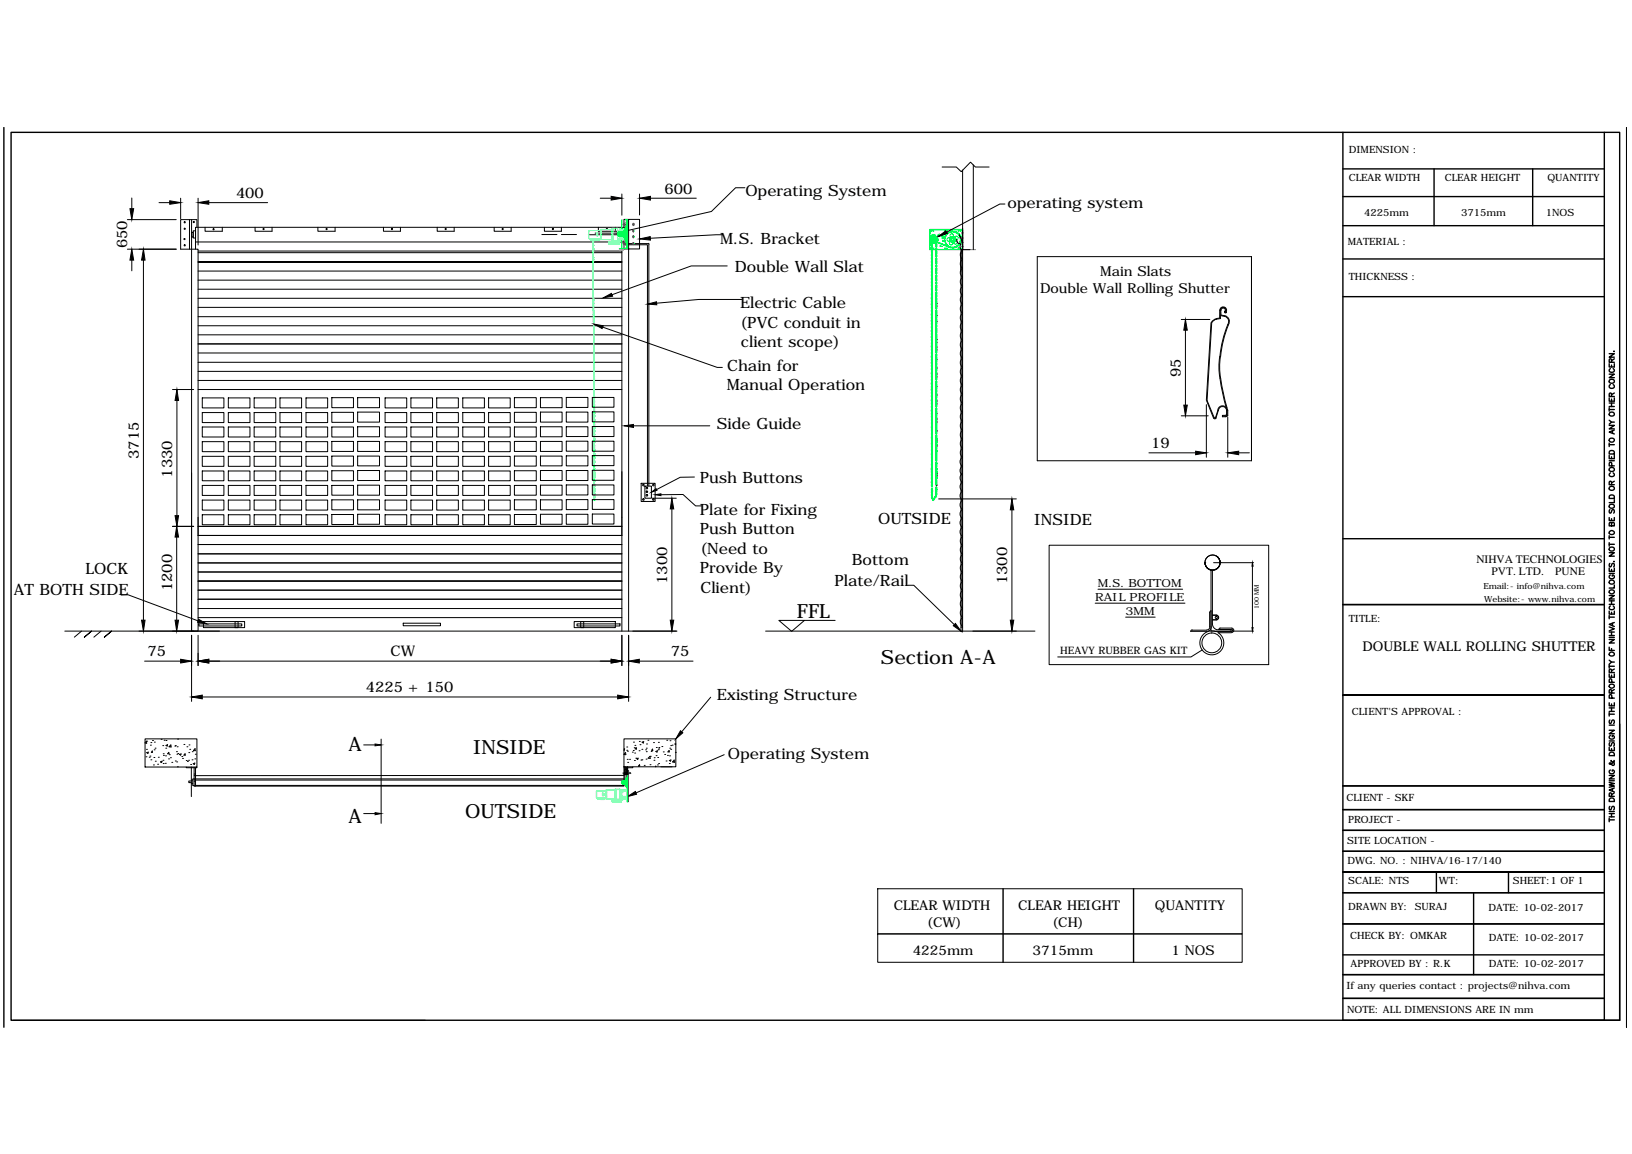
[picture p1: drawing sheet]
<svg xmlns="http://www.w3.org/2000/svg" width="297mm" height="210mm" viewBox="0 0 297 210" stroke-linecap="round" stroke-linejoin="round" font-family="sans-serif">
<defs><g id="words">
<g font-size="3.6">
<text x="145" y="112.5">FFL</text>
<text x="160.3" y="120.8">Section A-A</text>
<text x="63.4" y="136.6">A</text>
<text x="86.1" y="137.1">INSIDE</text>
<text x="63.4" y="149.7">A</text>
<text x="84.7" y="148.7">OUTSIDE</text>
</g>
<g font-size="2.8">
<text x="135.7" y="35.7">Operating System</text>
<text x="183.4" y="37.9">operating system</text>
<text x="131" y="44.3">M.S. Bracket</text>
<text x="133.7" y="49.4">Double Wall Slat</text>
<text x="134.7" y="56.1">Electric Cable</text>
<text x="134.7" y="59.6">(PVC conduit in</text>
<text x="134.9" y="63.1">client scope)</text>
<text x="132.3" y="71">Manual Operation</text>
<text x="132.4" y="67.5">Chain for</text>
<text x="130.5" y="78">Side Guide</text>
<text x="127.4" y="87.8">Push Buttons</text>
<text x="127.4" y="93.6">Plate for Fixing</text>
<text x="159.8" y="95.2">OUTSIDE</text>
<text x="188.2" y="95.6">INSIDE</text>
<text x="127.4" y="97.2">Push Button</text>
<text x="127.4" y="100.7">(Need to</text>
<text x="15.6" y="104.3">LOCK</text>
<text x="127.4" y="104.3">Provide By</text>
<text x="127.5" y="107.9">Client)</text>
<text x="151.9" y="106.6">Plate/Rail</text>
<text x="155.1" y="102.7">Bottom</text>
<text x="2.5" y="108.1">AT BOTH SIDE</text>
<text x="130.5" y="127.3">Existing Structure</text>
<text x="132.5" y="138">Operating System</text>
</g>
<g font-size="2.7">
<text x="120.9" y="35.2">600</text>
<text x="43" y="36">400</text>
<text x="23.1" y="45.2" transform="rotate(-90 23.1 45.2)">650</text>
<text x="214.9" y="68.6" transform="rotate(-90 214.9 68.6)">95</text>
<text x="25.3" y="83.5" transform="rotate(-90 25.3 83.5)">3715</text>
<text x="209.5" y="81.5">19</text>
<text x="31.4" y="86.9" transform="rotate(-90 31.4 86.9)">1330</text>
<text x="31.3" y="107.6" transform="rotate(-90 31.3 107.6)">1200</text>
<text x="121.4" y="106.2" transform="rotate(-90 121.4 106.2)">1300</text>
<text x="183.3" y="106.3" transform="rotate(-90 183.3 106.3)">1300</text>
<text x="26.9" y="119.4">75</text>
<text x="71.1" y="119.4">CW</text>
<text x="122.1" y="119.4">75</text>
<text x="66.6" y="125.9">4225 + 150</text>
</g>
<g font-size="2.5">
<text x="189.3" y="53.3">Double Wall Rolling Shutter</text>
<text x="200.3" y="50.2">Main Slats</text>
<text x="248" y="118.4">DOUBLE WALL ROLLING SHUTTER</text>
<text x="162.7" y="165.5">CLEAR WIDTH</text>
<text x="185.3" y="165.5">CLEAR HEIGHT</text>
<text x="210.2" y="165.5">QUANTITY</text>
<text x="166.1" y="173.8">4225mm</text>
<text x="168.7" y="168.6">(CW)</text>
<text x="187.9" y="173.8">3715mm</text>
<text x="191.5" y="168.6">(CH)</text>
<text x="213.2" y="173.8">1 NOS</text>
</g>
<g font-size="2.1">
<text x="268.7" y="102.4">NIHVA TECHNOLOGIES</text>
<text x="271.5" y="104.6">PVT. LTD.</text>
<text x="283.1" y="104.6">PUNE</text>
</g>
<g font-size="2">
<text x="199.8" y="106.8">M.S. BOTTOM</text>
<text x="199.3" y="109.3">RAIL PROFILE</text>
<text x="204.9" y="111.8">3MM</text>
</g>
<text font-size="1.9" x="193" y="119">HEAVY RUBBER GAS KIT</text>
<g font-size="1.8">
<text x="245.5" y="27.9">DIMENSION :</text>
<text x="245.5" y="33">CLEAR WIDTH</text>
<text x="263" y="33">CLEAR HEIGHT</text>
<text x="281.6" y="33">QUANTITY</text>
<text x="248.3" y="39.4">4225mm</text>
<text x="265.9" y="39.4">3715mm</text>
<text x="281.3" y="39.4">1NOS</text>
<text x="245.3" y="44.6">MATERIAL :</text>
<text x="245.5" y="51">THICKNESS :</text>
<text x="245.5" y="113.1">TITLE:</text>
<text x="246" y="130.1">CLIENT'S APPROVAL :</text>
<text x="245.1" y="145.7">CLIENT - SKF</text>
<text x="245.3" y="149.7">PROJECT -</text>
<text x="245.2" y="153.4">SITE LOCATION -</text>
<text x="245.3" y="157.2">DWG. NO. : NIHVA/16-17/140</text>
<text x="245.4" y="160.9">SCALE: NTS</text>
<text x="261.9" y="160.8">WT:</text>
<text x="275.4" y="160.9">SHEET:1 OF 1</text>
<text x="245.4" y="165.6">DRAWN BY: SURAJ</text>
<text x="270.9" y="165.7">DATE: 10-02-2017</text>
<text x="245.7" y="170.9">CHECK BY: OMKAR</text>
<text x="271" y="171.1">DATE: 10-02-2017</text>
<text x="245.1" y="179.9">If any queries contact : projects@nihva.com</text>
<text x="245.8" y="175.8">APPROVED BY : R.K</text>
<text x="271" y="175.8">DATE: 10-02-2017</text>
<text x="245.2" y="184.3">NOTE: ALL DIMENSIONS ARE IN mm</text>
</g>
<g font-size="1.5">
<text x="270" y="107.1">Email:- info@nihva.com</text>
<text x="270.1" y="109.4">Website:- www.nihva.com</text>
</g>
<text font-size="1.1" x="229.1" y="110.9" transform="rotate(-90 229.1 110.9)">100 MM</text>
</g></defs>
<!-- layer: 0 -->
<g fill="none" stroke="#000" stroke-width=".18">
<path d="M23.2 39.9h8.9M24 36v2M28.9 36.9h2M32.9 36.1v3.7M34.5 39.9v5.4M34.9 39.9v74.9h1.2v-69.5h-.5v-4h78.3v.8h-5v-.8M36.1 36.1v8.5M38 36.9h10.7M109.2 36.1h2M113.2 35.3v3.8M116.4 35.3v3.8M118.4 36.1h8.3"/>
<path d="M135.6 34.1h-1.7l-4.4 4.4-15.3 3.4M171.5 30.4h2.6l.8 .8 1.7-1.7 .9 .9h2.5M175.2 30.9v14.5h1.4M177.2 30v15.4M182.9 37.1h-.9l-9.7 5.1M23.2 45.3h8.9M24 47.3v2M26.1 47.3v65.5M34.9 42.3h.3v.8h-.3zM35.2 42h.4v1.3h-.4zM35.6 44h78M35.8 41.3v-1.4h-2.9v5.4h2.7"/>
<path d="M36.1 45.7h77.1M36.1 47.7h77.1M36.1 46h77.1M36.1 59.3h77.1M36.1 57.6h77.1M36.1 55.9h77.1M36.1 54.3h77.1M36.1 52.6h77.1M36.1 51h77.1M36.1 49.3h77.1M37.3 41.3v.8h3.2v-.8M46.4 41.3v.8h3.1v-.8"/>
<path d="M57.9 41.3v.8h3.1v-.8M69.8 41.3v.8h3.1v-.8M79.6 41.3v.8h3.1v-.8M89.9 41.3v.8h3.1v-.8M98.6 42.7h2.8M99.1 41.3v.8h3.1v-.8M102.2 42.7h2.7M107.1 42.7h6.5M108.3 42.4h5.3M109.7 59.5l20.8 7.3h1M112 41.3v.6M113.2 47.7h-77.1h77.1"/>
<path d="M113.5 42.3h.5M113.6 41.3v-1.4h.8v1.9M113.6 42.1v3.2M113.9 44.5h3.8l.2 .2M113.9 44.3h4.1M113.9 41.6l.1 .1-.1 .1M117.8 44.7v43.7M118 44.3l.1 .1M118.1 44.4v44M131.3 42.7l-12.9 .6M132.4 48.4h-6.6l-14.4 5.2M135 54.5h-7.8l-7.7 .6"/>
<path d="M170.4 55.2h.1M170.4 55.7h.1M170.4 57.4h.1M170.4 58.4h.1M170.4 54.1h.1M170.4 59h.1M174.2 43.5l.1 .6 .6 .3M174.5 42.7l.6 1.3v1.5M174.9 46.1v3.4M174.9 44.4l-.1 .6 .4 .5a1.04 1.04 0 0 0 0 1.6 1.07 1.07 0 0 0 0 1.7 1.02 1.02 0 0 0 0 1.6M175.1 45.4v.7M175.2 45.5l-.1 68.6"/>
<path d="M175.2 50.4a1.07 1.07 0 0 0 0 1.7 1.02 1.02 0 0 0 0 1.6 1.04 1.04 0 0 0 0 1.6M175.2 55.3a1.04 1.04 0 0 0 0 1.7 1.07 1.07 0 0 0 0 1.6 1.02 1.02 0 0 0 0 1.6M175.2 41.8v73h-.3v-69.4M188.8 46.7h39v37.1h-39zM215 58.1h5.2M220.4 58.7l-.8 14.1M221.4 58l-.5 .2-.4 .5M221.4 58.1l-.5 .2-.3 .4-.9 14.1 1.3 3.2M222.1 56.5l.1 1.4-.9 .2M222.1 57.4l.8 .2a.98 .98 0 0 1 .6 1.4 20.5 20.5 0 0 0-1.5 5.8M222.1 56.5a.53 .53 0 0 1 .6-.6 .53 .53 0 0 1 .5 .7M222.2 56.5v.8a1.2 1.2 0 0 1 1.3 .5 1.2 1.2 0 0 1 .1 1.3"/>
<path d="M222.2 56.5a.4 .4 0 0 1 .5-.5 .4 .4 0 0 1 .3 .5M222.9 56.7l.1 .2 .2-.1M223 56.5v.3h.1M223 56.6l-.1 .2M223.1 56.6v.2M223.2 56.5v.3M223.3 56.5a.61 .61 0 0 0-.6-.7 .61 .61 0 0 0-.7 .6v1.5h-.6M223.6 59.1a20.4 20.4 0 0 0-1.4 9.7M31.4 70.9h3.8M32.2 72.8v21M36.1 70.9h77.1M36.1 69.2h77.1"/>
<path d="M36.1 67.5h77.1M36.1 65.9h77.1M36.1 64.2h77.1M36.1 62.6h77.1M36.1 60.9h77.1M36.8 72.4h4v1.8h-4zM36.8 75h4v1.9h-4zM36.8 77.7h4v1.8h-4zM41.6 72.4h3.9v1.8h-3.9zM41.6 75h3.9v1.9h-3.9zM41.6 77.7h3.9v1.8h-3.9zM46.3 72.4h3.9v1.8h-3.9z"/>
<path d="M46.3 75h3.9v1.9h-3.9zM46.3 77.7h3.9v1.8h-3.9zM51 72.4h3.9v1.8h-3.9zM51 75h3.9v1.9h-3.9zM51 77.7h3.9v1.8h-3.9zM55.7 72.4h3.9v1.8h-3.9zM55.7 75h3.9v1.9h-3.9zM55.7 77.7h3.9v1.8h-3.9zM60.4 72.3h3.9v1.9h-3.9zM60.4 75h3.9v1.8h-3.9zM60.4 77.7h3.9v1.8h-3.9zM65.1 72.3h4v1.9h-4z"/>
<path d="M65.1 75h4v1.8h-4zM65.1 77.6h4v1.8h-4zM70.1 72.4h3.9v1.8h-3.9zM70.1 75h3.9v1.9h-3.9zM70.1 77.7h3.9v1.8h-3.9zM74.8 72.4h3.9v1.8h-3.9zM74.8 75h3.9v1.9h-3.9zM74.8 77.7h3.9v1.8h-3.9zM79.5 72.4h3.9v1.8h-3.9zM79.5 75h3.9v1.9h-3.9zM79.5 77.7h3.9v1.8h-3.9zM84.2 72.4h4v1.8h-4z"/>
<path d="M84.2 75h4v1.9h-4zM84.2 77.7h4v1.8h-4zM88.9 72.4h4v1.8h-4zM88.9 75h4v1.9h-4zM88.9 77.7h4v1.8h-4zM93.6 72.3h4v1.9h-4zM93.6 75h4v1.8h-4zM93.6 77.7h4v1.8h-4zM98.4 72.3h3.9v1.9h-3.9zM98.4 75h3.9v1.8h-3.9zM98.4 77.6h3.9v1.8h-3.9zM103.1 72.3h3.9v1.8h-3.9z"/>
<path d="M103.1 75h3.9v1.8h-3.9zM103.1 77.6h3.9v1.8h-3.9zM107.8 72.3h3.9v1.8h-3.9zM107.8 74.9h3.9v1.8h-3.9zM107.8 77.6h3.9v1.8h-3.9zM115.3 77.5h13.9M170.4 61.8h.1M170.4 62.3h.1M170.4 63.1h.1M170.4 63.7h.1M170.4 65.3h.1M170.4 67h.1"/>
<path d="M170.4 68.1h.1M170.4 68.6h.1M170.4 70.3h.1M170.4 71.9h.1M170.4 73h.1M170.4 73.5h.1M170.4 75.2h.1M170.4 76.2h.1M170.4 76.8h.1M170.4 78.4h.1M170.4 60.6v.1M170.4 66.4h.1"/>
<path d="M170.4 71.3v.1M170.4 77.8v.1M175.2 60.2a1.04 1.04 0 0 0 0 1.7 1.07 1.07 0 0 0 0 1.6 1.02 1.02 0 0 0 0 1.6M175.2 65.2a1.04 1.04 0 0 0 0 1.6M175.2 66.8a1.04 1.04 0 0 0 0 1.6M175.2 68.4a1.04 1.04 0 0 0 0 1.6M175.2 70.1a1.04 1.04 0 0 0 0 1.6M175.2 71.7a1.04 1.04 0 0 0 0 1.6 1.07 1.07 0 0 0 0 1.7 1.02 1.02 0 0 0 0 1.6M175.2 76.6a1.04 1.04 0 0 0 0 1.6 1.07 1.07 0 0 0 0 1.7 1.02 1.02 0 0 0 0 1.6M215 75.6h4.9M215.8 60.1v13.6M219.6 73.6v9.6"/>
<path d="M219.6 72.9l1.3 3.2M221.2 76h-.2M221.3 76l-.2 .2-.2-.2M221.6 74.7l-.4 1.3M221.7 74.7l-.4 1.4M221.8 74.7a.74 .74 0 0 1 .7-.8 .74 .74 0 0 1 .8 .8M222 64.8l-.1 2.3 .1 1.7M222 68.8l.5 2.7 .7 2.7M222.2 68.8l.4 2.7 .7 2.6M223.2 74.2l.1 .4v1l-.8 .1M223.2 74.1a.87 .87 0 0 0-1-.2 .87 .87 0 0 0-.6 .8M223.3 74.2l.2 .4v1l-.4 .2h-.6v-.2l.8-.2v-.7"/>
<path d="M223.5 75.9v7.3M31.4 95.7h3.8M32.2 97.7v15.1M34.9 86v28.8M36.1 99h77.1M36.1 95.7h77.1M36.8 80.3h4v1.9h-4zM36.8 83h4v1.8h-4zM36.8 85.7h4v1.7h-4zM36.8 88.3h4v1.8h-4zM36.8 91h4v1.8h-4zM36.8 93.6h4v1.8h-4z"/>
<path d="M41.6 80.3h3.9v1.9h-3.9zM41.6 83h3.9v1.8h-3.9zM41.6 85.7h3.9v1.7h-3.9zM41.6 88.3h3.9v1.8h-3.9zM41.6 91h3.9v1.8h-3.9zM41.6 93.6h3.9v1.8h-3.9zM46.3 80.3h3.9v1.9h-3.9zM46.3 83h3.9v1.8h-3.9zM46.3 85.7h3.9v1.7h-3.9zM46.3 88.3h3.9v1.8h-3.9zM46.3 91h3.9v1.8h-3.9zM46.3 93.6h3.9v1.8h-3.9z"/>
<path d="M51 80.3h3.9v1.9h-3.9zM51 83h3.9v1.8h-3.9zM51 85.7h3.9v1.7h-3.9zM51 88.3h3.9v1.8h-3.9zM51 91h3.9v1.8h-3.9zM51 93.6h3.9v1.8h-3.9zM55.7 80.3h3.9v1.9h-3.9zM55.7 83h3.9v1.8h-3.9zM55.7 85.7h3.9v1.7h-3.9zM55.7 88.3h3.9v1.8h-3.9zM55.7 91h3.9v1.8h-3.9zM55.7 93.6h3.9v1.8h-3.9z"/>
<path d="M60.4 80.3h3.9v1.8h-3.9zM60.4 83h3.9v1.8h-3.9zM60.4 85.6h3.9v1.8h-3.9zM60.4 88.3h3.9v1.8h-3.9zM60.4 90.9h3.9v1.8h-3.9zM60.4 93.6h3.9v1.8h-3.9zM65.1 80.3h4v1.8h-4zM65.1 83h4v1.7h-4zM65.1 85.6h4v1.8h-4zM65.1 88.3h4v1.8h-4zM65.1 90.9h4v1.8h-4zM65.1 93.5h4v1.9h-4z"/>
<path d="M70.1 80.3h3.9v1.9h-3.9zM70.1 83h3.9v1.8h-3.9zM70.1 85.7h3.9v1.7h-3.9zM70.1 88.3h3.9v1.8h-3.9zM70.1 91h3.9v1.8h-3.9zM70.1 93.6h3.9v1.8h-3.9zM74.8 80.3h3.9v1.9h-3.9zM74.8 83h3.9v1.8h-3.9zM74.8 85.7h3.9v1.7h-3.9zM74.8 88.3h3.9v1.8h-3.9zM74.8 91h3.9v1.8h-3.9zM74.8 93.6h3.9v1.8h-3.9z"/>
<path d="M79.5 80.3h3.9v1.9h-3.9zM79.5 83h3.9v1.8h-3.9zM79.5 85.7h3.9v1.7h-3.9zM79.5 88.3h3.9v1.8h-3.9zM79.5 91h3.9v1.8h-3.9zM79.5 93.6h3.9v1.8h-3.9zM84.2 80.3h4v1.9h-4zM84.2 83h4v1.8h-4zM84.2 85.7h4v1.7h-4zM84.2 88.3h4v1.8h-4zM84.2 91h4v1.8h-4zM84.2 93.6h4v1.8h-4z"/>
<path d="M88.9 80.3h4v1.9h-4zM88.9 83h4v1.8h-4zM88.9 85.7h4v1.7h-4zM88.9 88.3h4v1.8h-4zM88.9 91h4v1.8h-4zM88.9 93.6h4v1.8h-4zM93.6 80.3h4v1.8h-4zM93.6 83h4v1.8h-4zM93.6 85.6h4v1.8h-4zM93.6 88.3h4v1.8h-4zM93.6 90.9h4v1.8h-4zM93.6 93.6h4v1.8h-4z"/>
<path d="M98.4 80.3h3.9v1.8h-3.9zM98.4 83h3.9v1.7h-3.9zM98.4 85.6h3.9v1.8h-3.9zM98.4 88.3h3.9v1.8h-3.9zM98.4 90.9h3.9v1.8h-3.9zM98.4 93.5h3.9v1.9h-3.9zM103.1 80.2h3.9v1.9h-3.9zM103.1 82.9h3.9v1.8h-3.9zM103.1 85.6h3.9v1.8h-3.9zM103.1 88.2h3.9v1.8h-3.9zM103.1 90.9h3.9v1.8h-3.9zM103.1 93.5h3.9v1.9h-3.9z"/>
<path d="M107.8 80.2h3.9v1.9h-3.9zM107.8 82.9h3.9v1.8h-3.9zM107.8 85.5h3.9v1.9h-3.9zM107.8 88.2h3.9v1.8h-3.9zM107.8 90.9h3.9v1.8h-3.9zM107.8 93.5h3.9v1.8h-3.9zM113.2 85.8v11.6h-77.1v-3.3M116.7 87.9h2.5v3.3h-2.5zM117.4 88.4h1.2v2.2h-1.2zM118.7 90.6h4.4M120.3 90l4-.1 2.3 2.1h1.1M122.3 92.6v20.2"/>
<path d="M126.4 86.8h-2.6l-4.3 2.3M170.4 86.1h.1M170.4 88.3h.1M170.4 80.1h.1M170.4 81.1h.1M170.4 86h.1M170.4 86.6h.1M170.4 81.6v.1M170.4 82.7v.1M170.4 83.3h.1M170.4 84.9v.1M170.4 87.2h.1"/>
<path d="M170.8 90.7h14.2M175.1 86.1a1.04 1.04 0 0 0 0 1.6 1.02 1.02 0 0 0 0 1.6M175.1 89.4a1.04 1.04 0 0 0 0 1.6 1.07 1.07 0 0 0 0 1.6M175.1 92.7a1.04 1.04 0 0 0 0 1.6 1.02 1.02 0 0 0 0 1.6 1.07 1.07 0 0 0 0 1.7M175.1 83.2a1.04 1.04 0 0 0 0 1.6M175.1 84.8a1.04 1.04 0 0 0 0 1.6M175.2 97.6a1.04 1.04 0 0 0 0 1.6 1.02 1.02 0 0 0 0 1.6M175.2 81.5a1.04 1.04 0 0 0 0 1.7M184.2 92.7v20.1M191 99.2h39.9v21.7h-39.9zM209.1 82.4h8.5M225.5 82.4h1.9"/>
<path d="M11.8 114.8h111.4M14.8 114.8l-1.3 1.1M15.4 115.9l1.3-1.1-1.3 1.1M18.4 114.8l-1.3 1.1M19 115.9l1.3-1.1-1.3 1.1M22 108.2h1.3l12.8 4.7M34.9 115.6v12M36.1 112.3h77.1M36.1 110.7h77.1M36.1 109h77.1M36.1 107.3h77.1M36.1 105.7h77.1"/>
<path d="M36.1 104h77.1M36.1 102.4h77.1M36.1 115.6v5.5M36.1 100.7h77.1M36.2 113.5h7.8v.4h-7.8zM37 113.1h7.5v1.1h-7.5zM42.8 113.1h.5v1.1h-.5zM73.4 113.4h6.8v.4h-6.8zM104.5 113.1h7.5v1.1h-7.5zM105 113.5h7.8v.4h-7.8zM105.7 113.1h.5v1.1h-.5zM113.2 114.8v-69.5h3.2v-5.4h-2v74.9"/>
<path d="M113.2 115.6v5.5M114.4 115.6v12M139.3 114.8h49.1M146.4 112.8l-2.3 2-2.3-2h10.2M165.2 106.5h1.1l7.4 7.1M174.9 114.1h.3M175.2 100.8a1.04 1.04 0 0 0 0 1.7 1.07 1.07 0 0 0 0 1.6 1.02 1.02 0 0 0 0 1.6M175.2 105.7a1.04 1.04 0 0 0 0 1.7 1.07 1.07 0 0 0 0 1.6 1.02 1.02 0 0 0 0 1.6M175.2 110.7a1.04 1.04 0 0 0 0 1.6 1.07 1.07 0 0 0 0 1.6M199.3 109.7h16.4M199.8 107.2h15.5M204.9 112.3h5.4"/>
<path d="M216.7 114.8h2.9M216.9 114.6h2.7M217 114.6l-.3 .2M218.8 118.2l-2 1.3h-24.3M219.3 102.3h.1M219.9 103.5a1.38 1.38 0 0 1 .2-2.4 1.38 1.38 0 0 1 2 1.2 1.38 1.38 0 0 0-2.1-1.2 1.38 1.38 0 0 0 0 2.4M220.2 111.4v2.6M220.2 114l-.3 .5-.3 .1M220.3 103.7l.1 .1M220.4 103.8v11h3.7M220.4 111.1l-.2 .3M220.5 114a.83 .83 0 0 1-.9 .8"/>
<path d="M220.7 103.7v9.8a1.12 1.12 0 0 0 .7 1h2.4M220.7 111.9h.7a.44 .44 0 0 1 .4 .4 .44 .44 0 0 1-.4 .5h-.7M220.7 111.9h.7a.4 .4 0 0 1 .4 .4 .4 .4 0 0 1-.4 .4h-.7M220.9 102.3h7.3M221.1 114.9h3M221.1 114.8a2.18 2.18 0 0 0-2.7 2.5 2.18 2.18 0 0 0 3.4 1.4 2.18 2.18 0 0 0-.1-3.6h2.4M221.4 101.2a1.38 1.38 0 0 1 0 2.3 1.38 1.38 0 0 1-2.1-1.2M221.8 114.5h2.3M222.1 102.3h.1M222.1 114.2h2.1a.4 .4 0 0 1 .4 .4 .4 .4 0 0 1-.4 .4M222.1 114.2l-.2 .3M223.9 114.5l.2 .3"/>
<path d="M224.2 114.5l.2 .1-.2 .2M224.3 114.8h3.9M228 103v11.2M26.3 120.3h6.6M26.4 134.4h9.4v5.1h-9.4zM26.4 135.1l.3-.3v.4h-.3M26.6 137.7h.1M26.7 136.3h.1M26.7 134.8h.1M26.7 136.9l.3-.1-.1 .3zM27.2 137.7h.1M27.3 137.5h.1"/>
<path d="M27.4 135.5h.1M27.5 138.2h.1M27.5 135.1h.1M27.7 136.6l.1 .2h-.3zM27.8 134.7h.1M27.9 139.1h.1M28 137.8h.1M28.1 136.4h.1M28.1 135h.1M28.2 136.1h.1M28.3 138.5h.1M28.7 139h.1"/>
<path d="M28.8 137.7h.1M29.2 138.6l.3-.1-.1 .2zM29.3 134.5h.1M29.6 135.6h.1M29.7 138.3h.1M29.7 138.9h.1M29.7 137.1h.1M29.7 137.4h.1M29.9 134.6h.1M30.1 138.8h.1M30.1 137.5h.1M30.2 136.1h.1"/>
<path d="M30.2 134.7h.1M30.2 135.6l.3-.1-.1 .2zM30.7 138h.1M30.7 136.8l.1 .3h-.3zM30.8 135.8l.3-.3v.4zM30.8 137.3h.1M30.8 135.7h.1M31 137.8h.1M31.3 138.7h.1M31.8 135.7h.1M31.9 135.6h.1M31.9 138.4h.1"/>
<path d="M32.1 136.7h.1M32.2 138.6h.1M32.2 137.2h.1M32.2 135.8h.1M32.3 139.5h.1M32.3 134.4h.1M32.4 137.1h.1M33 137.1l-.1 .3-.2-.2 .3-.1M33.1 137.6h.1M33.2 138h.1M33.5 135.4h.1M33.7 137.1v.3h-.2z"/>
<path d="M33.9 139.5v.1h1.9v-.1M33.9 138.3h.1M34 135.8h.1M34.1 138.5h.1M34.3 138.3h.1M34.4 136.9h.1M34.4 135.5h.1M34.5 136.3h.1M34.7 139.1h.1M34.8 139.5v5.4M35 138.2h.1M35 136.7h.1"/>
<path d="M35.2 138.9l.3-.1-.1 .3zM35.3 139.6v3.4h.3v-3.4M35.5 138h.1M35.5 136.2v.4l-.3-.1zM35.5 137.2h.1M36.8 126.8h75.6M38 120.3h73.2M66.2 135.5h2.1M69.4 134.4v15.4M113.6 139.5v3.5h-78.1M113.6 134.4h9.4v5.1h-9.4zM113.6 137.2l.3-.3v.4l-.3-.1"/>
<path d="M113.6 136.3l.1-.1-.1 .3M113.7 139.9l.5 .3M113.7 139.7l.5 .4M113.7 139.6l.5 .3M113.8 139.5l.4 .2M114.1 136.5h.1M114.1 135.9h.1M114.2 138.1h.1M114.2 139.5v5.4M114.2 136.6h.1M114.2 138.7h.1M114.2 139.5v1.1l-.5-.3"/>
<path d="M114.6 138.1h.1M115.1 136.8h.1M115.2 139.5v.1h-1.6M115.3 136.5h.1M115.3 135h.1M115.4 136h.1M115.5 138.3h.1M115.5 137h.1M115.6 135.6h.1M115.6 136.2l.2-.2 .1 .3zM115.7 137.9h.1M115.9 138l.2-.1v.3z"/>
<path d="M116.3 136.6h.1M116.4 134.9h.1M116.4 120.3h9.7M116.4 139.1v.2h-.2zM116.5 135.5h.1M116.7 138.2h.1M116.8 136.3h.1M116.8 138.2h.1M116.9 135l.3-.1-.1 .3zM117.2 139.2h.1M117.5 136.4h.1M117.6 138.1h.1"/>
<path d="M117.6 136.7h.1M117.6 136.1h.1M117.7 135.3h.1M117.9 134.6h.1M118 137.9l.3-.3v.4zM118.3 139.1h.1M118.3 137.6h.1M118.5 136.7h.1M118.8 136.3v.2h-.2zM118.9 135.1h.1M119 138.3h.1M119.1 137.8h.1"/>
<path d="M119.3 139.5l.1-.2v.2M119.4 136.7l.3-.1-.1 .2zM119.4 137.4h.1M119.5 136h.1M119.7 139.1h.1M119.7 137.8h.1M119.8 136.4h.1M119.8 135h.1M119.9 138.9h.1M119.9 136.2h.1M119.9 136h.1M120.3 139.5h2"/>
<path d="M120.5 135.8h.1M120.7 136.8h.1M121 137.2h.1M121.2 138.4h.1M121.4 134.6h.1M121.5 137.4h.1M121.8 136.5v.3h-.2zM121.8 138.9h.1M121.9 137.5h.1M121.9 136.1h.1M121.9 134.7h.1M122.1 135.6h.1"/>
<path d="M122.1 136.3h.1M122.1 138.2l-.1 .3-.2-.2 .3-.1M122.3 135.5h.1M122.5 138.5h.1M122.7 138.2l.1 .5-.4-.1zM122.9 136.8h.1M123 135.3h-.2l.2 .2M129.4 126.8l-5.3 6.3M131.8 137.3l-16 6.9M34.8 142.1h-.4v.3h.4M34.8 141.9h.3M34.8 142.5h.3"/>
<path d="M35.3 140.8h.3M35.3 142.1h.3M35.3 141.8h.3M35.6 141.9h78M35.6 142.9h78M66.2 148h2.1M113.4 140.6h1.4l-1.1 .1M113.6 141.7h-78.5v1.2h.2M113.6 141l-78.3 .1M113.7 140.6h.6M113.7 140.5l.2 .1M113.7 140.1l.5 .3"/>
<path d="M113.8 141.9l-.1-2h.4v1.5l-.1 .1v.3l-.2 .1 .1 .3a.5 .5 0 0 0 .3 .7M113.9 142h.2l-.1 .6zM114.3 140.2l.2 .1M114.3 140.7v5.1M159.8 161.7h66.3v8.2h-66.3zM159.8 169.9h66.3v5.1h-66.3zM2.4 185.6h75"/>
<circle cx="33.6" cy="43.5" r=".11"/>
<circle cx="33.6" cy="40.4" r=".11"/>
<circle cx="33.6" cy="44.6" r=".11"/>
<circle cx="33.6" cy="41.6" r=".11"/>
<circle cx="35.3" cy="40.4" r=".11"/>
<circle cx="38.9" cy="41.7" r=".11"/>
<circle cx="48" cy="41.7" r=".11"/>
<circle cx="59.4" cy="41.7" r=".11"/>
<circle cx="71.3" cy="41.7" r=".11"/>
<circle cx="81.1" cy="41.7" r=".11"/>
<circle cx="91.5" cy="41.7" r=".11"/>
<circle cx="100.6" cy="41.7" r=".11"/>
<circle cx="110.5" cy="41.7" r=".11"/>
<circle cx="114.1" cy="40.4" r=".11"/>
<circle cx="114.1" cy="44.6" r=".11"/>
<circle cx="114.1" cy="43.5" r=".11"/>
<circle cx="117.1" cy="90.9" r=".15"/>
<circle cx="117.1" cy="88.2" r=".15"/>
<circle cx="117.7" cy="88.8" r=".15"/>
<circle cx="117.7" cy="89.5" r=".15"/>
<circle cx="117.7" cy="90.1" r=".15"/>
<circle cx="118.9" cy="88.2" r=".15"/>
<circle cx="118.9" cy="90.9" r=".15"/>
<circle cx="220.6" cy="116.9" r="1.8"/>
<circle cx="221.4" cy="112.3" r=".19"/>
</g>
<g fill="#000" stroke="#000" stroke-width=".18">
<path d="M23.7 38h.6l-.3 1.9zM30.9 36.5l2 .4-2 .3zM36.1 36.9l1.9-.4v.7zM111.2 35.7l2 .4-2 .3zM116.4 36.1l2-.4v.7zM24 45.3l.3 2h-.6zM26.1 45.3l.3 2h-.6zM108.1 59l1.7 .3-.2 .5zM109.8 54.2l1.5-.8 .2 .5zM112.6 42.3l1.5-.6 .1 .5zM116.4 43.5l1.9-.5 .1 .7zM117.8 55.3l1.7-.4v.5z"/>
<path d="M170.8 43l1.4-1 .2 .5zM32.2 70.9l.3 1.9h-.6zM113.6 77.5l1.7-.3v.6zM215.8 58.1l.3 2h-.6zM215.5 73.7h.6l-.3 1.9zM31.9 93.8h.6l-.3 1.9zM32.2 95.7l.3 2h-.6zM118.6 89.5l.8-.6 .2 .3zM119.2 90l1.1-.2v.4zM122.3 90.6l.3 2h-.6zM184.2 90.7l.3 2h-.6zM217.6 82.1l2 .3-2 .3z"/>
<path d="M223.5 82.4l2-.3v.6zM25.8 112.8h.6l-.3 2zM31.9 112.8h.6l-.3 2zM32.9 119.9l2 .4-2 .3zM36.1 112.6l1.5 .9-1.6-.3zM36.1 120.3l1.9-.4v.7zM111.2 119.9l2 .4-2 .3zM114.4 120.3l2-.4v.7zM122 112.8h.6l-.3 2zM173.9 113.4l1 1.4-1.4-1zM183.9 112.8h.6l-.3 2zM228 102.3l.1 .7h-.2z"/>
<path d="M227.9 114.2h.2l-.1 .6zM34.9 126.8l1.9-.4v.7zM68.3 135.3l1.1 .2-1.1 .2zM112.4 126.4l2 .4-2 .3zM123.9 132.9l.4 .4-1.3 1.1zM68.3 147.8l1.1 .2-1.1 .2zM114.2 144.9l1.4-.9 .3 .5z"/>
</g>
<g fill="none" stroke="#0f0" stroke-width=".18">
<path d="M113.2 39.9v1.7M113.9 39.9h.3v5.3h-.3l.2-.1v-5.1zM114 39.9v5.3M114.2 39.9v5.3M112.6 42.2v.7zM112.6 42.7h.1M112.6 42.3v.6M112.6 42.1v.3h.2M112.6 42.4h.1M112.7 45.2h.9M112.7 45.2h1.1M112.8 42.7h-.2v.3"/>
<path d="M112.8 42.7h.1M113.2 43.8v1.4M113.5 42.1h-.9v.3h.2v-.1h.7h-.7M113.5 42.9h-.7v-.2h-.2v.3h.9M113.5 42.6h-.9h.9M113.6 42v1.1zM113.6 42h.1v1.1h-.1M113.9 41.1v2.9v-1.4v1.2l-.2-.2v-2.1l.2-.1v1.2zM113.9 41.1v-.1h.2v3.1h-.2v-.1M114.1 41v3.1M114.1 43.3h.1M114.1 43.4h.1"/>
<path d="M114.1 41.7h.1M114.1 41.8h.1M114.2 42.3h-1.7v.5h1.7M169.2 41.8h.2M169.2 45.4h.2M169.3 41.7v.3M169.3 42.1v.2M169.3 42.4v.2M169.3 42.7v.2M169.3 43v.2M169.3 43.3v.2M169.3 43.6v.2"/>
<path d="M169.3 44v.2M169.3 44.3v.2M169.3 44.6v.2M169.3 44.9v.2M169.3 45.2v.2M169.5 41.9l.5 .1h-.4zM169.5 45.3h.4M169.6 41.8h.2M169.6 45.4h.2M169.7 42.8h.5zM169.7 42.7h.1M169.7 43.5h.1"/>
<path d="M169.8 43.6h.1M169.8 43.6v.1M169.8 42.8h.1M169.8 43.7h.1M169.8 43.5v.1M169.8 43.5h.1M169.8 42.7l.1 .1zM169.8 43.4h.1M169.9 41.8h.2M169.9 45.4h.2M169.9 43.4h.1M169.9 43.4l-.1 .3"/>
<path d="M169.9 43.7h.1M169.9 43.4l.1 .1M169.9 43.4l-.1 .1M169.9 43.8h.1M169.9 45.2l.1-.1h-.4v.1M169.9 43.4l3.2-1.3-2.2 .8-1 .5-.2 .2 .2 .2 .5 .2 2.7 1.1M170 43.8h.1M170 42.7v.1zM170 43.3h.1M170 43.4h.1M170 43.7h.1M170 42.7h.1"/>
<path d="M170.1 43.7h-.1M170.1 43.4h.1M170.1 43.5h.1M170.1 42.7h.1M170.1 43.7h.1M170.1 43.6v.1M170.1 43.6h.1M170.2 43.6h.1M170.2 43.5v.1M170.2 43.3h.1M170.2 43.9h.1M170.2 41.8h.2"/>
<path d="M170.2 45.4h.2M170.2 43v-.3h-.6v.3M170.4 43.2h.1M170.4 44h.1M170.5 41.8h.2M170.5 45.4h.2M170.6 43.1h.1M170.6 44.1h.1M170.6 43.5h.2v.2h-.2M170.8 43.5v.2M170.8 43h.1M170.8 44.1h.1"/>
<path d="M170.8 41.8h.2M170.8 45.4h.2M170.8 42.6h.2zM170.9 42.7l-.3 .1M171 43h.1M171 44.2h.1M171.1 44.7h.2zM171.1 44.3h.1M171.1 42.9h.1M171.1 41.8h.3M171.1 45.4h.3M171.2 44.8l.3 .1"/>
<path d="M171.4 42.8h.1M171.4 44.4h.1M171.4 41.8h.2M171.4 45.4h.2M171.5 43.1v.3l.3-.2M171.5 42.7h.1M171.5 44.4h.1M171.5 43l.1 .1M171.6 43v-.2h-.3l.2 .3M171.6 43l.2 .1M171.6 42.9l.1-.1zM171.7 42.7h.1"/>
<path d="M171.7 44.5h.1M171.8 41.8h.1M171.8 45.4h.1M171.8 42.8l.1 .3M171.8 43.1h.1M171.9 42.6h.1M171.9 44.6h.1M172 43.7l-.1 .1 .1 .1M172 41.9h.4M172 42h.4M172 45.3h.4M172 43.2h.1"/>
<path d="M172 43.1l-.2 .1M172 41.9v.1M172 43.3l-.1 .1 .1 .3M172 44l.2 .5 .2 .1M172 43.7h.1M172 43.4v.1M172.1 43.2l-.3 .1M172.1 42.5h.1M172.1 44.7h.1M172.1 41.8h.2M172.1 45.4h.2M172.1 43.9h.1"/>
<path d="M172.1 43.2h.1M172.1 43l-.1 .2M172.2 44.1v.1M172.2 43h.1M172.2 42.4h.1M172.2 44.7h.1M172.3 44.3v.1M172.3 42.8h.1M172.4 42.6l-.2 .1-.1 .3M172.4 41.8h.2M172.4 45.4h.2M172.4 45.2v-.1h-.4v.1"/>
<path d="M172.4 41.9v.1M172.4 44.6l.1 .2 .5 .1M172.4 44.5v.1M172.5 42.4h.1M172.5 44.8h.1M172.6 42.4l-.2 .1v.1M172.6 44.7h.1M172.6 42.3h.1M172.6 44.9h.1M172.6 42.4h.1M172.7 41.8h.2M172.7 45.4h.2"/>
<path d="M172.8 42.2h.1M172.8 44.9h.1M172.8 44.8h.1M172.8 42.3h.1M173 42.2l-.4 .1v.1M173 42.1h.1M173 41.8h.2M173 45.4h.2M173 44.9h.1M173 44.9l.2 .2 .1-.1M173 45h.1M173.1 42.2h-.1"/>
<path d="M173.1 42.1a1.55 1.55 0 0 1 1.8 1.5 1.55 1.55 0 0 1-1.8 1.5M173.1 42.1a1.48 1.48 0 0 1 1.7 1.8 1.48 1.48 0 0 1-2.2 .9l-2.7-1.1M173.1 43.5v.2M173.1 43.6l.2 .2M173.2 42.1h.1M173.3 42.2h.2M173.3 42.2l-.1-.1-.2 .1M173.3 45h.1M173.3 44.9h.1M173.3 42.2h.1M173.3 43.3h.2M173.3 43.9v-.1l.2 .1"/>
<path d="M173.3 43.3l-.2 .2M173.3 41.8h.3M173.3 45.4h.3M173.4 42.1h.1M173.5 43.3l.2 .4M173.5 42.2h.1M173.5 42.2l.1-.1 .4 .2M173.5 45h.1M173.5 44.9h.1M173.6 42.1h.1M173.6 41.8h.2M173.6 45.4h.2"/>
<path d="M173.7 43.6l-.2 .2M173.7 44.9l-.1 .2-.3-.1M173.8 42.1h.1M173.8 45h.1M173.8 44.9h-.1M173.9 45h.1M173.9 41.8h.2M173.9 45.4h.2M174 42.3h.1M174 42.3h.2v.1M174 42.2h.1M174 44.8h.1"/>
<path d="M174 44.9h.1M174.1 42.4h.1M174.2 42.4h.1M174.2 42.4l.2 .1v.1M174.2 44.8h.1M174.2 44.7h.1M174.3 41.8h.2M174.3 45.4h.2M174.4 44.6l-.1 .2-.5 .1M174.4 42.6h.1v.2M174.4 42.6h.1M174.4 44.5h.1"/>
<path d="M174.4 44.6h.1M174.4 42.5h.1M174.4 41.9l.5 .1h-.4zM174.4 45.3h.4M174.5 42.8h.1M174.5 42.8l.2 .2M174.5 44.5h.1M174.5 42.7h.1M174.5 44.3v.1M174.6 41.8h.2M174.6 45.4h.2M174.6 44.4h.1"/>
<path d="M174.6 42.8h.1M174.6 43h.1M174.7 43v.2M174.7 44.2l-.1 .3-.2 .1M174.7 44.1l-.1 .1M174.7 44.2h.1M174.7 43.3l.2 .1-.1 .1M174.7 43h.1M174.8 43.4v.1M174.8 43.7h.1M174.8 43.7l.1 .1-.2 .4M174.8 43.5v.2"/>
<path d="M174.8 44.1h.1M174.8 43.1h.1M174.8 43.9h.1M174.8 43.5h.1M174.8 43.3h.1M174.8 45.2l.1-.1h-.4v.1M174.9 44.1h.1l-.1 .2zM174.9 41.8h.2M174.9 45.4h.2M175 43l.1 .5-.1 .6M175.1 41.7v3.7M175.1 41.7h-5.9v3.7h5.9"/>
<path d="M169.6 90.3l-.1 .1M113.7 140.6l1.1 .1zM114.1 145.8h.2M114.3 140.7v.1M114.3 141v.2M114.3 141.3v.2M114.3 141.6v.2M114.3 141.9v.2M114.3 142.2v.2M114.3 142.5v.2M114.3 142.8v.2M114.3 143.2v.2"/>
<path d="M114.3 143.5v.2M114.3 143.8v.2M114.3 144.1v.2M114.3 144.4v.2M114.3 144.7v.2M114.3 145v.2M114.3 145.4v.2M114.3 145.7v.1M114.3 140.7h-.1v5.1"/>
<circle cx="113.6" cy="40.8" r=".15"/>
<circle cx="113.6" cy="44.3" r=".15"/>
<circle cx="115.3" cy="40.8" r=".15"/>
<circle cx="115.3" cy="44.3" r=".15"/>
<circle cx="115.3" cy="42" r=".15"/>
<circle cx="115.3" cy="43.1" r=".15"/>
<circle cx="169.7" cy="43" r=".06"/>
<circle cx="169.7" cy="44.1" r=".06"/>
<circle cx="169.8" cy="43.5" r=".02"/>
<circle cx="169.8" cy="43.7" r=".02"/>
<circle cx="169.8" cy="43.4" r=".02"/>
<circle cx="170" cy="43.6" r=".7"/>
<circle cx="170" cy="43.6" r=".4"/>
<circle cx="170" cy="43.6" r=".53"/>
<circle cx="170" cy="43.6" r=".36"/>
<circle cx="170" cy="43.6" r=".06"/>
<circle cx="170" cy="43.3" r=".02"/>
<circle cx="170" cy="43.8" r=".02"/>
<circle cx="170.2" cy="43.9" r=".02"/>
<circle cx="170.2" cy="43.2" r=".02"/>
<circle cx="170.4" cy="43.1" r=".02"/>
<circle cx="170.4" cy="44" r=".02"/>
<circle cx="170.6" cy="43.1" r=".02"/>
<circle cx="170.6" cy="44" r=".02"/>
<circle cx="170.6" cy="43.6" r=".06"/>
<circle cx="170.8" cy="43" r=".02"/>
<circle cx="170.8" cy="44.1" r=".02"/>
<circle cx="171" cy="42.9" r=".02"/>
<circle cx="171" cy="44.2" r=".02"/>
<circle cx="171.1" cy="44.2" r=".02"/>
<circle cx="171.2" cy="42.8" r=".02"/>
<circle cx="171.4" cy="44.3" r=".02"/>
<circle cx="171.4" cy="42.8" r=".02"/>
<circle cx="171.5" cy="42.8" r=".06"/>
<circle cx="171.5" cy="42.7" r=".02"/>
<circle cx="171.5" cy="44.4" r=".02"/>
<circle cx="171.6" cy="43.9" r=".02"/>
<circle cx="171.6" cy="43.2" r=".02"/>
<circle cx="171.6" cy="43.9" r=".06"/>
<circle cx="171.6" cy="43.2" r=".06"/>
<circle cx="171.8" cy="44.5" r=".02"/>
<circle cx="171.8" cy="42.6" r=".02"/>
<circle cx="171.9" cy="42.6" r=".02"/>
<circle cx="171.9" cy="44.6" r=".02"/>
<circle cx="172.1" cy="42.5" r=".02"/>
<circle cx="172.1" cy="44.7" r=".02"/>
<circle cx="172.3" cy="44.7" r=".02"/>
<circle cx="172.3" cy="42.4" r=".02"/>
<circle cx="172.5" cy="42.3" r=".02"/>
<circle cx="172.5" cy="44.8" r=".02"/>
<circle cx="172.6" cy="44.8" r=".02"/>
<circle cx="172.6" cy="42.3" r=".02"/>
<circle cx="172.7" cy="43.6" r=".32"/>
<circle cx="172.8" cy="44.9" r=".02"/>
<circle cx="172.8" cy="42.2" r=".02"/>
<circle cx="173" cy="43.6" r=".06"/>
<circle cx="173" cy="42.1" r=".02"/>
<circle cx="173.1" cy="45" r=".02"/>
<circle cx="173.1" cy="44.2" r=".32"/>
<circle cx="173.2" cy="42.1" r=".02"/>
<circle cx="173.2" cy="42.8" r=".32"/>
<circle cx="173.3" cy="45" r=".02"/>
<circle cx="173.4" cy="42.1" r=".02"/>
<circle cx="173.4" cy="43.6" r=".19"/>
<circle cx="173.4" cy="43.6" r=".57"/>
<circle cx="173.4" cy="44" r=".06"/>
<circle cx="173.4" cy="43.1" r=".06"/>
<circle cx="173.5" cy="45" r=".02"/>
<circle cx="173.6" cy="42.1" r=".02"/>
<circle cx="173.8" cy="45" r=".02"/>
<circle cx="173.8" cy="42.1" r=".02"/>
<circle cx="173.8" cy="43.6" r=".06"/>
<circle cx="173.9" cy="45" r=".02"/>
<circle cx="173.9" cy="44.1" r=".32"/>
<circle cx="174" cy="42.2" r=".02"/>
<circle cx="174" cy="44.9" r=".02"/>
<circle cx="174.1" cy="43.3" r=".32"/>
<circle cx="174.2" cy="42.3" r=".02"/>
<circle cx="174.2" cy="44.8" r=".02"/>
<circle cx="174.4" cy="42.5" r=".02"/>
<circle cx="174.4" cy="44.6" r=".02"/>
<circle cx="174.5" cy="44.5" r=".02"/>
<circle cx="174.5" cy="42.6" r=".02"/>
<circle cx="174.6" cy="42.8" r=".02"/>
<circle cx="174.6" cy="44.3" r=".02"/>
<circle cx="174.7" cy="44.2" r=".02"/>
<circle cx="174.8" cy="43" r=".02"/>
<circle cx="174.8" cy="44" r=".02"/>
<circle cx="174.8" cy="43.1" r=".02"/>
<circle cx="174.8" cy="43.7" r=".02"/>
<circle cx="174.8" cy="43.5" r=".02"/>
<circle cx="174.8" cy="43.3" r=".02"/>
<circle cx="174.8" cy="43.9" r=".02"/>
</g>
<path d="M113.5 44.5v.7" fill="none" stroke="#b88a5c" stroke-width=".18"/>
<path d="M113.6 41.8v2M113.7 41.8v2" fill="none" stroke="#f0f" stroke-width=".18"/>
<path d="M112.7 45.5h.4M112.7 45.4h.4M113.2 45.4h.1M113.4 45.4l.1 .1h-.3" fill="none" stroke="#dda56e" stroke-width=".18"/>
<g fill="none" stroke="#0ff" stroke-width=".18">
<path d="M107.7 43.4v.2h-.3h.4v-.2M108 43.7h1zM108 43.7h.1M108 43.6v.1M108.2 43.6h.1M108.4 43.4v.3h.3v-.3M108.4 43.6h.1M108.6 42.4h.2v.5h-.2zM108.7 42.5h.1M108.7 42.8h.1M109 43.7h.1M109.3 41.9h-2.1v1.5h2.1"/>
<path d="M109.4 42.2h.1M109.3 43l.1 .1zM109.4 41.7v1.9M110.8 44h1.9M110.8 44.3h1.9zM110.9 44.1v.2zM111 44.1l.1 .2zM111.1 44.2h.1M111.2 44.1v.2zM111.4 41.5h1v2.3h-1zM111.4 41.7l-2.1 .1v1.8h2.1M111.5 41.9h.1"/>
<path d="M111.5 42.7h.1M111.4 43.5h.1zM111.5 44.2v.1zM111.6 44.2v.1zM111.6 41.5v2.3M111.7 44.1v.2zM111.7 44.1v.2v-.2M111.8 44.1v.2zM111.9 44.2v.1zM112 44.2v.1zM112.3 44.1v.2v-.2M112.4 44.2h.1"/>
<path d="M112.4 43.5h.1M112.4 44.1l.1 .2zM112.4 43.6h.5M112.6 44.1v.2zM112.7 43.9v.5M112.8 43.7h.1v.2v-.2h-.1v.7zM112.8 43.9h-2v.5h2M112.8 41.7h1.3M112.8 43.4h1.3M112.8 41.8h.1M112.8 43.2v.3M112.8 43.2v.1"/>
<path d="M112.8 41.6v.2M112.8 41.8v.1M112.8 43.8h.1M112.9 42.1h-.5v.9h.5M112.9 43.8h.1M112.9 41.9h1.2M112.9 43.6h1.2M112.9 43.2h1.2M112.9 41.6h-.1v.3h.1M112.9 43.2h-.1v.3h.1M113.3 43.6l-.3 .3h-.1M114.1 41.9l-1.2 .2"/>
<path d="M114.1 41.6h-1.2v2.3M114.1 43.3h-1.3M108.1 86.4v.1M108.1 88v.1M108.1 86.5h.1M108.1 88.1h.1M108.1 89.2h.1M108.1 89.3h.1M108.1 89.2v.1M108.1 90.4h.1M108.1 91h.1M108.2 90.4h.1"/>
<path d="M108.2 91h.1M108.2 88l-.1 .1"/>
<circle cx="108.7" cy="42.5" r=".02"/>
<circle cx="108.7" cy="42.8" r=".02"/>
<circle cx="109.4" cy="42.2" r=".02"/>
<circle cx="109.4" cy="43.1" r=".02"/>
<circle cx="111.5" cy="41.8" r=".02"/>
<circle cx="111.5" cy="42.7" r=".02"/>
<circle cx="111.5" cy="43.5" r=".02"/>
</g>
<!-- layer: labeling -->
<g fill="none" stroke="#0ff" stroke-width=".18">
<path d="M107.9 44.2h.1M107.9 44.4h.1M107.9 44.3h.1M107.9 44.6v-.1v.1M107.9 44.5h.1M107.9 44.8h.1M107.9 45h.1M107.9 44.9h.1M107.9 45.1h.1M107.9 45.4h.1M107.9 45.3l.1 .1zM107.9 44v-.1v.1"/>
<path d="M107.9 43.9h.1M107.9 43.8h.1M107.9 43.7h.1M108 44.1v.1M108 44.3v.1M108 44.5v.1zM108 44.6h.1M108 44.7v.1M108 44.9v.1M108 45.1v.1zM108 45.2h.1M108 45.3h.1"/>
<path d="M108 43.9v.1zM108 44h.1M108 43.7v.1zM108 43.8h.1M108 45.5v.1M108 45.5h.1M108 45.8h.1M108 45.7v.1M108 45.9v.1zM108 45.9v.1M108 46.3v.1M108 46.5v.1"/>
<path d="M108 46.7v.1M108 46.9v.1M108 46.9h.1M108 47.2h.1M108 47.1v.1M108 47.3v.1M108 47.5h.1M108 47.5v.1M108 46.1v.1M108 47.8h.1M108 47.7h.1M108 48h.1"/>
<path d="M108 47.9h.1M108 48v.2v-.1M108 48.1h.1M108 48.2h.1M108 48.6h.1M108 48.5h.1M108 48.6v.2v-.1M108 48.8h.1M108 48.7h.1M108 48.8v.1M108 49h.1M108 48.9h.1"/>
<path d="M108 49.2h.1M108 49.1h.1M108 49.4h.1M108 49.3h.1M108 49.4v.2M108 49.5h.1M108 49.8h.1M108 49.7h.1M108 48.4h.1M108 48.3h.1M108 50h.1M108 49.9h.1"/>
<path d="M108 50v.2v-.1M108 50.2h.1M108 50.2v.2M108 50.3h.1M108 50.8h.1M108 50.7h.1M108 50.8v.2v-.1M108 51h.1M108 50.9h.1M108 51.2h.1M108 51.1h.1M108 51.4h.1"/>
<path d="M108 51.3h.1M108 51.4v.2v-.1M108 51.6h.1M108 51.5h.1M108 51.8h.1M108 51.7h.1M108 52h.1M108 51.9h.1M108 50.6h.1M108 50.5h.1M108 52.2h.1M108 52.1h.1"/>
<path d="M108 52.4v-.1v.1M108 52.3h.1M108 52.6h.1M108 52.5h.1M108 52.9v.1zM108 53h.1M108 53.2h.1M108 53.1h.1M108 53.4h.1M108 53.3h.1M108 53.6h.1M108 53.5h.1"/>
<path d="M108 53.8v-.1v.1M108 53.7h.1M108 54h.1M108 53.9h.1M108 54.2h.1M108 54.1h.1M108 52.8h.1M108 52.7h.1M108 54.4h.1M108 54.3h.1M108 54.6v-.1v.1M108 54.5h.1"/>
<path d="M108 54.8h.1M108 55.2v-.1v.1M108 55.1h.1M108 55.4h.1M108 55.6h.1M108 55.5h.1M108 55.7v.1zM108 56h.1M108 55.9h.1M108 56.2h.1M108 56.1h.1M108 56.4h.1"/>
<path d="M108 56.3h.1M108 55h.1M108 54.9h.1M108 43.8v.1M108 44v.5M108 44.6v.5M108 45.2v.1M108 45.4v2.3M108 47.8v.1M108 48.4v.1M108 49v.1M108 49.2v.1"/>
<path d="M108 49.5v.1M108 49.8v.1M108 50.3v.1M108 50.6v.1M108 51.2v.1M108 45.6h.1M108 45.7h.1M108 46.4h.1M108 46.3h.1M108 46.6h.1M108 46.5h.1M108 46.7v.1z"/>
<path d="M108 47h.1M108 47.1h.1M108 47.4v-.1v.1M108 47.6h.1M108 46.2h.1M108 48.2v-.1v.1M108 48.8v-.1v.1M108 51v-.1v.1M108 51.6v-.1v.1M108 52.3v.1zM108 52.4h.1M108 53.7v.1z"/>
<path d="M108 53.8h.1M108 54.3v.1zM108 54.5v.1zM108 54.6h.1M108 54.7v.1M108 55.1v.1zM108 55.2h.1M108 55.3v.1M108 55.5v.1M108 55.8h.1M108 55.9v.1M108 56.1v.1"/>
<path d="M108 56.3v.1M108 54.9v.1M108 56.5l.1 .1zM108 56.5v.1M108 56.7v.1M108 56.9v.1M108 57.3h.1M108 57.5v.1M108 57.5h.1M108 57.8h.1M108 57.7v.1M108 57.9v.1"/>
<path d="M108 58.1v.1M108 58.1h.1M108 58.4h.1M108 58.3v.1M108 55.8v2.8v-.1M108 57.1v.1M108 58.6v.2v-.1M108.1 58.8h.1M108.1 58.7h.1M108 59h.1M108.1 58.9h.1M108 59.2h.1"/>
<path d="M108 59.1h.1M108.1 59.2h.1M108 59.5h.1M108.1 59.5h.1M108 59.8h.1M108 59.7h.1M108 59.4v-.1v.1M108.1 59.4h.1M108.1 59.3h.1M108 59.8v.1M108 60h.1M108.1 59.9h.1"/>
<path d="M108 52v.1M108 52.2v.1M108 52.8v.1M108 53v.1M108 53.4v.1M108 53.6v.1M108 54.2v.1M108 54.4v.1M108 54.6v.5M108 55.2v.5M108 58.8h.1M108 59.2v.1"/>
<path d="M108 59.4h.1M108 59.6h.1M108.1 43.7l.1-.1zM108.1 43.6h.1M108.1 56.8h.1M108.1 57h.1M108.1 56.9h.1M108.1 57.3l-.1 .1zM108.1 57.6h.1M108.1 57.8h.1M108.1 57.7h.1M108.1 58v-.1v.1"/>
<path d="M108.1 58.2h.1M108.1 58.4h.1M108.1 58.3h.1M108.1 58.4v.1M108.1 57.2h.1M108.1 57.1h.1M108.1 58.8v-.1v.1M108.1 59h.1M108.1 59.1h.1M108.1 59.8h.1M108.1 59.7h.1M108.1 59.4v-.1v.1"/>
<path d="M108.1 60h.1M108.2 43.6h.2zM108.3 43.7h.1M108.3 43.6h.1M108.4 43.7h.1M108.4 43.6h.2zM108.5 43.7h.1M108.5 43.6h.1M108.6 43.7h.1M108 60.2h.1M108 60.1h.1M108 60.4h.1"/>
<path d="M108.1 60.4h.1M108 60.3h.1M108 60.4v.2M108 60.5v.2M108.1 60.5h.1M108 60.8h.1M108.1 60.7h.1M108 61h.1M108 60.9h.1M108 61.2h.1M108 61.1h.1M108.1 61.2h.1"/>
<path d="M108 61.6h.1M108.1 61.5h.1M108 61.8h.1M108.1 61.8h.1M108 61.7h.1M108 61.8v.2v-.1M108.1 62h.1M108.1 61.9h.1M108 62.2h.1M108.1 62.1h.1M108 62.4h.1M108.1 62.4h.1"/>
<path d="M108 62.3h.1M108 62.4v.2v-.1M108.1 62.6h.1M108.1 62.5h.1M108 62.6v.1M108.1 62.7h.1M108 61.3l.1 .1zM108.1 61.3h.1M108 62.8h.1M108 63h.1M108 63.2h.1M108.1 63.2h.1"/>
<path d="M108 63.1h.1M108 63.4v-.1v.1M108 63.3h.1M108 63.4h.1M108 63.8h.1M108 63.7h.1M108 64h.1M108 63.9h.1M108 64.1l.1 .1zM108 64.1h.1M108 64.4h.1M108.1 64.3h.1"/>
<path d="M108 64.6h.1M108.1 64.6h.1M108 64.5h.1M108 64.8v-.1v.1M108 64.7h.1M108 65h.1M108.1 64.9h.1M108 63.6h.1M108 63.5h.1M108 65.2h.1M108 65.1h.1M108 65.4h.1"/>
<path d="M108.1 65.4h.1M108 65.3h.1M108 65.6v-.1v.1M108 65.5h.1M108 65.6h.1M108 66h.1M108 65.9h.1M108 66.2v-.1v.1M108 66.1h.1M108 66.4h.1M108 66.6h.1M108 66.5h.1"/>
<path d="M108 66.7v.1zM108 67h.1M108 66.9h.1M108 67.2h.1M108 67.1h.1M108 65.8h.1M108.1 69.4h.1M108 60v.1M108 60.2v.1M108 60.8v.1M108 61v.1M108 61.2v.1"/>
<path d="M108 61.4v.1M108 61.6v.1M108 62h.1M108 62.2v.1M108.1 60.2h.1M108.1 60.1h.1M108.1 60.3h.1M108.1 60.8h.1M108.1 61h.1M108.1 60.9h.1M108.1 61.1h.1M108.1 61.6h.1"/>
<path d="M108.1 61.7h.1M108.1 62v-.1v.1M108.1 62.2h.1M108.1 62.3h.1M108.1 62.6v-.1v.1M108.1 62.8h.1M108.1 63h.1M108.1 62.9h.1M108.1 63.1h.1M108.1 63.4v-.1v.1M108.1 63.3h.1M108.1 63.4h.1"/>
<path d="M108.1 63.8h.1M108.1 63.7h.1M108.1 63.9l-.1 .1zM108.1 64h.1M108.1 63.9h.1M108.1 64.1h.1M108.1 64.4h.1M108.1 64.5h.1M108.1 64.7l-.1 .1zM108.1 64.8h.1M108.1 64.7h.1M108.1 65h.1"/>
<path d="M108.1 63.6h.1M108.1 63.5h.1M108.1 65.2h.1M108.1 65.1h.1M108.1 65.3h.1M108.1 65.6v-.1v.1M108.1 65.5h.1M108.1 65.6h.1M108.1 65.9v.1M108.1 66.1v.1zM108.1 66.2h.1M108.1 66.3v.1"/>
<path d="M108.1 66.5v.1M108.1 66.7v.1zM108.1 66.8h.1M108.1 66.9v.1M108.1 67.1v.1M108.1 65.7v.1M108.1 67.4h.1M108.1 67.3v.1M108.1 67.5v.1M108.1 67.7v.1M108.1 68.1v.1M108.1 68.3v.1"/>
<path d="M108.1 68.5v.1M108.1 68.5h.1M108.1 68.8h.1M108.1 68.7v.1M108.1 68.9v.1M108.1 69.1v.1M108.1 69.1h.1M108.1 69.3v.2M108.1 67.9v.1M108.1 69.6v.1M108.1 69.6h.1M108.1 69.9h.1"/>
<path d="M108.1 69.9v.1M108.1 69.8v.2M108.1 70v.3M108.1 70.2h.1M108.1 70.5h.1M108.1 70.4h.1M108.1 70.7h.1M108.1 70.6h.1M108.1 71.1h.1M108.1 71h.1M108.1 71.3h.1M108.1 71.2h.1"/>
<path d="M108.1 71.4v.1v-.1M108.1 71.5h.1M108.1 71.5v.1M108.1 71.7h.1M108.1 71.6h.1M108.1 71.8h.1M108.1 72.1h.1M108.1 72.2h.1M108.1 70.9v-.1v.1M108.1 70.9h.1M108.1 70.8h.1M108.1 72.3h.1"/>
<path d="M108.1 72.4h.1M108.1 72.9h.1M108.1 73.2h.1M108.1 73.5h.1M108.1 73.7h.1M108.1 73.6h.1M108.1 73.8h.1M108.1 74.1h.1M108.1 74.3h.1M108.1 74.2h.1M108.1 74.4h.1M108.1 73.1h.1"/>
<path d="M108.1 73h.1M108.1 62.8v.1M108.1 63v.1M108.1 63.2v.1M108.1 63.4v.1M108.1 63.6v.1M108.1 63.8v.1M108.1 64v.1M108.1 64.2h.1M108.1 64.4v.1M108.1 64.6v.1M108.1 65v.1"/>
<path d="M108.1 65.2v.1M108.1 65.4v.1M108.1 65.6v.5M108.1 66.2v.5M108.1 66.8v3.3M108.1 70.2v.2M108.1 70.9v.1M108.1 71.1v.1M108.1 71.7v2.8M108.1 74.6v.1M108.1 75.2v.1M108.1 76.6v.5v-.3"/>
<path d="M108.1 77.2v.1zM108.1 77.3v.2v-.1M108.1 77.6v.2zM108.1 77.8v.1zM108.1 78.2v.1zM108.1 78.4v.1zM108.1 79.1v.2zM108.1 79.4v.1zM108.1 79.5v.2zM108.1 79.7v.2zM108.1 72v.1M108.1 72.2v.1"/>
<path d="M108.1 72.4v.1M108.1 72.6v.2M108.1 72.8v.1M108.1 73v.1M108.1 73.4v.1M108.1 73.6v.1M108.1 74v.1M108.1 74.2v.1M108.1 74.4v10.3M108.1 74.6h.1M108.1 74.9v.1M108.1 74.9h.1"/>
<path d="M108.1 75.5v.1M108.1 75.5h.1M108.1 76.5h.1M108.1 76.6h.1M108.1 75.2h.1M108.1 77.7h.1M108.1 78h.1M108.1 78.3h.1M108.1 77.4h.1M108.1 78.9h.1M108.1 79.4h.1M108.1 67.3h.1"/>
<path d="M108.1 67.6v-.1v.1M108.1 67.8h.1M108.1 68.2h.1M108.1 68.1h.1M108.1 68.3v.1zM108.1 68.6h.1M108.1 68.7h.1M108.1 69v-.1v.1M108.1 69.2h.1M108.1 69.3h.1M108.1 68h.1M108.1 67.9h.1"/>
<path d="M108.1 69.5v-.1v.1M108.1 69.7h.1M108.1 69.8h.1M108.1 70.1v-.1v.1M108.1 75h.1M108.1 75.1h.1M108.1 75.7h.1M108.1 75.6h.1M108.1 75.8h.1M108.1 76.3h.1M108.1 76.4h.1M108.1 77.1h.1"/>
<path d="M108.1 77.2h.1M108.1 77.9h.1M108.1 77.8h.1M108.1 78.5h.1M108.1 78.4h.1M108.1 78.6h.1M108.1 79.1h.1M108.1 79.7h.1M108.1 79.9h.1M108.1 80h.1M108.1 74.8v.1M108.1 75v.1"/>
<path d="M108.1 75.4v.1M108.1 75.6v.1M108.1 75.8v.1M108.1 76v.1M108.1 76.2v.1M108.1 76.4v.1M108.1 78v.1zM108.1 78.7v-.1v.5v-.3M108.1 71.8v.2M108.1 73.2v.1M108.1 73.8v.1M108.1 73.5v.1"/>
<path d="M108.1 74.1v.1M108.1 79.5v.1M108.1 80v.2M108.1 80v.1M108.1 80.3v.2zM108.1 80.5v.4zM108.1 81.1v.2zM108.1 81.4v.1zM108.1 81.6v.1zM108.1 81.7v.2zM108.1 80.2h.1M108.1 80.5h.1"/>
<path d="M108.1 81.1h.1M108.1 81.4h.1M108.1 81.6h.1M108.1 81.7h.1M108.1 81.9h.1M108.1 82.1h.1M108.1 82.2h.1M108.1 82.5h.1M108.1 82.7h.1M108.1 83h.1M108.1 83.3h.1M108.1 83.1h.1"/>
<path d="M108.1 83.8h.1M108.1 83.9h.1M108.1 84.1h.1M108.1 84.7h.1M108.1 80.1v.1M108.1 80.9v.2zM108.1 85.5v.2M108.1 86.1v.2M108.1 86.3v.2M108.1 86.9v.2M108.1 88v-.1l.1 .1M108.1 88.1v.2"/>
<path d="M108.1 88.3l.1 .1zM108.1 88.5v.1zM108.1 88.9l.1 .1zM108.1 81.9v.2M108.1 82.3v.2M108.1 82.5v.2M108.1 82.9v.1M108.1 83.1v.2M108.1 83.3v.2M108.1 83.5v.2M108.1 83.7v.1M108.1 83.9v.2"/>
<path d="M108.1 84.3v.2M108.1 84.5l.1 5.7M108.1 80.3v.1M108.1 82.1v.1M108.1 85.5h.1M108.1 85.8v.1M108.1 85.8h.1M108.1 86.1h.1M108.1 86.3h.1M108.1 86.6v.1M108.1 86.6h.1M108.1 86.9h.1"/>
<path d="M108.1 87.2v.1M108.1 87.2h.1M108.1 85.2h.1M108.1 85.3h.1M108.1 86h.1M108.1 85.9h.1M108.1 86.7h.1M108.1 87.4h.1M108.1 87.3h.1M108.1 87.5h.1M108.1 88.2h.1M108.1 88.4h.1"/>
<path d="M108.1 88.3h.1M108.1 88.5h.1M108.1 88.8h.1M108.1 88.9h.1M108.1 89h.1M108.1 89.1h.1M108.1 89.4h.1M108.1 89.3h.1M108.1 89.5h.1M108.1 89.8h.1M108.1 90h.1M108.1 89.9h.1"/>
<path d="M108.1 90.1h.1M108.1 84.7v.2M108.1 84.9v.2M108.1 85.1v.1M108.1 85.3v.2M108.1 85.7v.1M108.1 85.9v.1M108.1 86.5v.1M108.1 86.7v.2M108.1 87.1v.1M108.1 87.3v.1M108.1 87.5v.2"/>
<path d="M108.1 87.7v.2M108.1 82.2v.1M108.1 82.7v.2M108.1 84.1v.2M108.1 90.3v.1M108.1 90.5l.1 .1M108.1 81.2v.1M108.1 82v.1M108.1 83v.1M108.1 84v.1M108.1 89.1v.3M108.1 89.4v.2"/>
<path d="M108.1 89.6l.1 .2M108.1 89.9v.1M108.1 90l.1 1M108.1 90.3h.1M108.1 90.5h.1M108.1 90.8h.1M108.2 90.3h.1M108.2 90.5h.1M108.2 90.8h.1M108.2 88.8l-.1-.1v.1M108.2 90.7l-.1 .1M108.2 90.9l-.1 .1"/>
<path d="M108.2 88.8h-.1M108.2 89.8h-.1M108.2 90.2l-.1 .1M108.2 90.5h-.1"/>
</g>
<!-- layer: 0 -->
<g fill="#0f0" stroke="#0f0" stroke-width=".18">
<path d="M114.1 41v1zM114.1 41v1z"/>
<path d="M114 42.1l.1-.1zM114.1 42l-.1 .1z"/>
<path d="M114 42.1v.5zM114 42.1v.5z"/>
<path d="M114 42.6v.4zM114 42.6v.4z"/>
<path d="M114 43l.1 .1zM114 43l.1 .1z"/>
<path d="M114.1 43.2v.9zM114.1 43.2v.9z"/>
<path d="M114.1 141.4l.1 .6zM114.1 141.4l.1 .6z"/>
<path d="M114.1 142v.3zM114.1 142v.3z"/>
<path d="M114.1 142.3v.3zM114.1 142.3v.3z"/>
<path d="M114.1 142.6h.1zM114.1 142.6h.1z"/>
<path d="M114.1 142.6l.1 .6zM114.1 142.6l.1 .6z"/>
</g>
<g fill="none" stroke="#f00" stroke-width=".18">
<path d="M113.4 40.8h.1M113.4 44.3h.1M113.6 40.8h.3M113.6 44.3h.3M113.6 40.7h.1M113.6 40.9h.1M113.6 44.4v.1M113.6 44.2v.2M113.6 40.6v.1M113.6 40.8v.1M113.6 41h.1M113.6 44.1h.1"/>
<path d="M115.3 40.7h.1M115.3 40.9h.1M115.3 41.8v.1M115.3 42v.1M115.3 44.4v.1M115.3 44.2v.2M115.3 43v.3M115.3 42.9v.1M115.3 40.6v.1M115.3 40.8v.1M115.3 41h.1M115.3 42.2h.1"/>
<path d="M115.3 44.1h.1M175 42.4h.3M175 43.3h.3M175 44.1h.3M175 44.9h.3"/>
</g>
<!-- layer: labeling -->
<g fill="none" stroke="#0f0" stroke-width=".18">
<path d="M169.5 45.9v-.3v.3M169.5 45.9h.2zM169.5 45.6h.2zM169.5 46.6v-.3v.3M169.5 46.6h.2zM169.5 46.3l.1-.1-.1 .1M169.5 47.1v-.3v.3M169.5 47.1l.1 .1-.1-.1M169.5 46.8h.2zM169.5 47.8v-.3v.3M169.5 47.8h.2zM169.5 47.5h.2z"/>
<path d="M169.5 48.1l.1-.1v.5M169.5 49v-.3v.3M169.5 49h.2zM169.5 48.7h.2zM169.5 49.6v-.3v.3M169.5 49.6h.2zM169.5 49.3h.1h-.1M169.5 50.2v-.3v.3M169.5 50.2l.1 .1-.1-.1M169.5 49.9h.2zM169.5 50.9v-.3v.3M169.5 50.9h.2z"/>
<path d="M169.5 50.6h.2zM169.5 44.7v-.3v.3M169.5 44.7h.2zM169.5 44.4l.1-.1-.1 .1M169.5 44.1v-.3v.3M169.5 43.8h.2zM169.5 51.5v-.3v.3M169.5 51.5h.2zM169.5 51.2l.1-.1-.1 .1M169.5 52.1v-.3v.3M169.5 52.1l.1 .1-.1-.1M169.5 51.8h.2z"/>
<path d="M169.5 52.7v-.3v.3M169.5 52.7h.2zM169.5 52.4h.2zM169.5 53.1h.2zM169.5 53.7v-.3v.3M169.5 53.7l.1 .1-.1-.1M169.5 53.4h.2zM169.5 55v-.3v.3M169.5 55h.2M169.5 54.7l.1-.1-.1 .1M169.5 54.4h.2zM169.5 55.2l.1-.1-.1 .1"/>
<path d="M169.5 55.2l.1 .4v-.5l.1 .1M169.5 56.1v-.3v.3M169.5 56.1h.2M169.5 55.8h.2zM169.5 55.5h.2zM169.5 57.1l.1-.1-.1 .1M169.5 57.1l.1 .4v-.5l.1 .1M169.5 57.9v-.3v.3M169.5 57.9h.2M169.5 57.6h.2zM169.5 57.3h.2zM169.5 58.5v-.3v.3"/>
<path d="M169.5 58.2l.1-.1-.1 .1M169.5 59v-.3v.3M169.5 59h.2M169.5 58.7h.2zM169.5 58.5h.2M169.5 59.4l.1-.1-.1 .4M169.5 54.1v.3M169.5 55.2v.3M169.5 57.1v.3M169.5 48.4h.2M169.5 45h.2M169.5 55l.1 .1"/>
<path d="M169.5 54.1h.2M169.5 56.1l.1 .1M169.5 57.9l.1 .1M169.5 56.4h.2M169.5 59l.1 .1M169.5 59.7l.1 .1M169.5 59.6h.2M169.6 44.9v.5l-.1-.1M169.6 44.9v.5l.1-.1M169.6 52.8l-.1 .2M169.6 54v.5l-.1-.4M169.6 56.3v.5l-.1-.1"/>
<path d="M169.6 56.3v.5l.1-.1M169.6 44.1v.2M169.6 44.8v.1M169.6 45.4v.1M169.6 46v.2M169.6 46.6v.2M169.6 47.2v.2M169.6 47.9v.1M169.6 48.5v.1M169.6 49.1v.2M169.6 49.7v.2M169.6 50.3v.2"/>
<path d="M169.6 51v.1M169.6 51.6v.1M169.6 52.2v.2M169.6 53.2v.1M169.6 53.8v.2M169.6 54.5v.1M169.6 55.1h.1M169.6 55.6v.1M169.6 56.2v.1M169.6 56.8v.2M169.6 57.5v.1M169.6 58v.1"/>
<path d="M169.6 58.6v.1M169.6 59.1v.2M169.6 59.8v.2M169.6 53l-.1 .1M169.6 52.9l.1 .1M169.6 53l.1 .1M169.6 54l-.1 .1M169.7 46.3l-.1-.1 .1 .1M169.7 47.1l-.1 .1 .1-.1M169.7 48.1l-.1-.1v.5M169.7 49.3h-.1h.1M169.7 50.2l-.1 .1 .1-.1"/>
<path d="M169.7 44.4l-.1-.1 .1 .1M169.7 51.2l-.1-.1 .1 .1M169.7 52.1l-.1 .1 .1-.1M169.7 53.7l-.1 .1 .1-.1M169.7 54.7l-.1-.1 .1 .1M169.7 58.2l-.1-.1 .1 .1M169.7 59.4l-.1-.1 .1 .4M169.7 44.1h-.2h.1M169.7 43.8v.3M169.7 44.4v.3M169.7 45.6v.3M169.7 46.3v.3"/>
<path d="M169.7 46.8v.3M169.7 47.5v.3M169.7 48.7v.3M169.7 49.3v.3M169.7 49.9v.3M169.7 50.6v.3M169.7 51.2v.3M169.7 51.8v.3M169.7 52.4v.3M169.7 53.4v.3M169.7 54.7v.3M169.7 55.8v.3"/>
<path d="M169.7 57.6v.3M169.7 58.2v.3M169.7 58.7v.3M169.7 58.2v.3h-.2v-.3v.3M169.7 44.1h-.1M169.7 55l-.1 .1M169.7 56.1l-.1 .1M169.7 57.9l-.1 .1M169.7 59l-.1 .1M169.7 59.7l-.1 .1M170.3 45.8l.1-.1v.5M170.3 46h.2l-.1-.3v.5"/>
<path d="M170.3 46.7v-.3v.3M170.3 46.7l.1 .1-.1-.1M170.3 46.4h.2l-.1 .4 .1-.4zM170.3 47.3v-.3v.3M170.3 47l.1-.1-.1 .1M170.3 48.5v-.3v.3M170.3 48.2h.2l-.1 .4-.1-.1h.2v-.3zM170.3 49.2v-.3v.3M170.3 48.9l.1-.1-.1 .1M170.3 49.8v-.3v.3M170.3 49.8l.1 .1-.1-.1M170.3 49.5h.2l-.1 .4 .1-.4z"/>
<path d="M170.3 50.4v-.3v.3M170.3 50.1h.2l-.1 .4-.1-.1h.2v-.3zM170.3 45.5v-.3v.3M170.3 45.2h.2l-.1 .3h-.1h.2v-.3zM170.3 44.8v-.3v.3M170.3 44.8l.1 .1-.1-.1M170.3 44.5h.2l-.1 .4 .1-.4zM170.3 44.2v-.3v.3M170.3 43.9l.1-.1-.1 .1M170.3 50.7h.1v.4M170.3 51h.2l-.1-.3v.4M170.3 51.6v-.3v.3"/>
<path d="M170.3 51.3h.2l-.1 .4-.1-.1h.2v-.3zM170.3 52.3v-.3v.3M170.3 52l.1-.1-.1 .1M170.3 52.9v-.3v.3M170.3 52.9h.1h-.1M170.3 52.6h.2l-.1 .3 .1-.3zM170.3 53.5v-.3v.3M170.3 53.5l.1 .1-.1-.1M170.3 53.2h.2l-.1 .4 .1-.4zM170.3 54v-.3v.3M170.3 54l.1 .1-.1-.1M170.3 53.7h.2l-.1 .4 .1-.4z"/>
<path d="M170.3 54.3l.1-.1-.1 .4M170.3 55.1v-.3v.3M170.3 54.8l.1-.1-.1 .1M170.3 55.6v-.3v.3M170.3 55.3h.2l-.1 .4-.1-.1h.2v-.3zM170.3 56.2v-.3v.3M170.3 55.9h.2l-.1 .3h-.1h.2v-.3zM170.3 56.8v-.3v.3M170.3 56.5l.1-.1-.1 .1M170.3 57.3v-.3v.3M170.3 57l.1-.1-.1 .1M170.3 57.9v-.3v.3"/>
<path d="M170.3 57.6h.2l-.1 .3h-.1h.2v-.3zM170.3 58.4v-.3v.3M170.3 58.1h.2l-.1 .3h-.1h.2v-.3zM170.3 58.9v-.3v.3M170.3 58.9l.1 .1-.1-.1M170.3 58.6h.2l-.1 .4 .1-.4zM170.3 59.2l.1-.1v.4M170.3 59.4h.2l-.1-.3v.4M170.3 54.6l.1 .1M170.4 43.6v.2M170.4 43.6a.44 .44 0 0 0-.5-.5 .44 .44 0 0 0-.3 .6M170.4 46.9v.5z"/>
<path d="M170.4 47.5v.5l-.1-.1M170.4 47.5v.5l.1-.3h-.2M170.4 48.8v.5zM170.4 43.8v.5zM170.4 51.9v.5zM170.4 53.1v-.2v.2M170.4 54.6v-.4v.5M170.4 54.7v.5zM170.4 56.4v.5zM170.4 56.9v.5zM170.4 44.3v.1M170.4 44.9v.2"/>
<path d="M170.4 45.5v.2M170.4 46.2v.1M170.4 46.8v.1M170.4 47.4v.1M170.4 48v.2M170.4 48.6v.2M170.4 49.3v.1M170.4 49.9v.1M170.4 50.5v.2M170.4 51.1v.2M170.4 51.7v.2M170.4 52.4v.1"/>
<path d="M170.4 54.1v.1M170.4 54.7h.1M170.4 55.2h.1M170.4 55.7v.1M170.4 56.2v.2M170.4 56.9h.1M170.4 57.4v.1M170.4 57.9v.1M170.4 58.4v.1M170.4 59v.1M170.4 59.5v.2M169.5 60.4v-.3v.3"/>
<path d="M169.5 60.1l.1-.1-.1 .1M169.5 60.9v-.3v.3M169.5 60.9h.2M169.5 60.6h.2zM169.5 60.4h.2M169.5 61.5v-.3v.3M169.5 61.2l.1-.1-.1 .1M169.5 62v-.3v.3M169.5 62h.2M169.5 61.7h.2zM169.5 61.5h.2M169.5 62.3h.1v.4"/>
<path d="M169.5 62.9l.1-.1-.1 .1M169.5 62.9l.1 .4v-.5l.1 .1M169.5 63.7v-.3v.3M169.5 63.7h.2M169.5 63.4h.1h-.1M169.5 63.1h.2zM169.5 64.7h.1l-.1 .1M169.5 64.7l.1 .4v-.4l.1 .1M169.5 65.6v-.3v.3M169.5 65.6h.2M169.5 65.3l.1-.1-.1 .1M169.5 65h.2z"/>
<path d="M169.5 65.8h.1l-.1 .1M169.5 65.8l.1 .4v-.4l.1 .1M169.5 66.7v-.3v.3M169.5 66.7h.2M169.5 66.4l.1-.1-.1 .1M169.5 66.1h.2zM169.5 67.3v-.3v.3M169.5 67.3l.1 .1-.1-.1M169.5 67h.2zM169.5 68.1v-.3v.3M169.5 67.8h.2zM169.5 68.7v-.3v.3"/>
<path d="M169.5 68.7h.2M169.5 68.4l.1-.1-.1 .1M169.5 68.1h.2M169.5 69.9v-.3v.3M169.5 69.6h.2zM169.5 69.2v-.3v.3M169.5 69.2l.1 .1-.1-.1M169.5 68.9h.2zM169.5 70.5v-.3v.3M169.5 70.5h.2M169.5 70.2l.1-.1-.1 .1M169.5 69.9h.2"/>
<path d="M169.5 71v-.3v.3M169.5 70.7h.2zM169.5 71.6h.2M169.5 71.3l.1-.1v.5M169.5 70.7l.1 .4 .1-.4-.1 .4zM169.5 72.2v-.3v.3M169.5 72.2l.1 .1-.1-.1M169.5 71.9h.2zM169.5 73v-.3v.3M169.5 72.7h.2zM169.5 73.5h.2M169.5 72.7l.1 .4 .1-.4-.1 .4z"/>
<path d="M169.5 74.8v-.3v.3M169.5 74.5h.2zM169.5 74.2v-.3v.3M169.5 74.2h.2zM169.5 73.9h.2zM169.5 75.4h.2M169.5 74.5l.1 .4 .1-.4-.1 .4zM169.5 75.6v.3h.2M169.5 77.6v.3h.2M169.5 79.4v.3h.2M169.5 62.9v.3M169.5 64.7v.4"/>
<path d="M169.5 65.8v.4M169.5 73.2l.1 .4M169.5 75.1l.1 .4M169.5 75.6v.3M169.5 77.6v.3M169.5 79.4v.3M169.5 60.9l.1 .1M169.5 62l.1 .1M169.5 62.6l.1 .1M169.5 63.7l.1 .1M169.5 65.6l.1 .1M169.5 64.1h.2"/>
<path d="M169.5 66.7l.1 .1M169.5 68.7h.1M169.5 68.1h.1M169.5 70.5l.1 .1M169.5 71h.2M169.5 73l.1 .1M169.5 74.8l.1 .1M169.6 75.9h.1M169.6 77.9h.1M169.6 79.7h.1M169.6 76.8v.3M169.6 75.9v.1"/>
<path d="M169.6 64v.4l-.1-.1M169.6 64v.4l.1-.1M169.6 75.5l.1 .1h-.1M169.6 75.6h.1h-.2M169.6 77.2l.1-.1-.1 .1M169.6 76.7l.1 .1h-.1M169.6 77.2l.1 .4-.1-.1M169.6 78l.1 .1h-.1v.3h.1M169.6 77.5l.1 .1h-.2M169.6 79.4h.1h-.1v.3M169.6 79.1h.1h-.1M169.6 78.7v.4"/>
<path d="M169.6 79.9l.1 .1h-.1v.3h.1M169.6 73.1v.5M169.6 75v.5M169.6 76.1v.5M169.6 60.4v.1M169.6 61v.1M169.6 61.5v.1M169.6 62.1v.2M169.6 62.7v.2M169.6 63.3v.1M169.6 63.8v.2M169.6 64.4v.3"/>
<path d="M169.6 65.1v.1M169.6 65.7v.1M169.6 66.2v.1M169.6 66.8v.1M169.6 67.4v.3M169.6 68.2v.1M169.6 68.7v.2M169.6 69.3v.2M169.6 70v.1M169.6 70.6h.1M169.6 71.1v.1M169.6 71.7v.1"/>
<path d="M169.6 72.3v.3M169.6 73.1h.1M169.6 73.6v.2M169.6 74.2v.3M169.6 74.9v.1M169.6 76v.1M169.6 76.6v.1M169.6 78h.1M169.6 78.5v.2M169.6 79.1v.3M169.6 79.8v.1M169.6 76.7v.5"/>
<path d="M169.6 78v.5M169.6 79.9v.5M169.6 73.1l-.1 .2M169.6 73.2l.1 .1M169.6 75l-.1 .1M169.6 75l.1 .1M169.6 75.6v.3M169.6 77.5v.4M169.6 79.4h-.1M169.7 60.1l-.1-.1 .1 .1M169.7 61.2l-.1-.1 .1 .1M169.7 62.3h-.1v.4"/>
<path d="M169.7 63.4h-.1h.1M169.7 65.3l-.1-.1 .1 .1M169.7 66.4l-.1-.1 .1 .1M169.7 67.3l-.1 .1 .1-.1M169.7 68.4l-.1-.1 .1 .1M169.7 69.2l-.1 .1 .1-.1M169.7 70.2l-.1-.1 .1 .1M169.7 60.1v.3M169.7 60.6v.3M169.7 61.2v.3M169.7 61.7v.3M169.7 63.4v.3"/>
<path d="M169.7 65.3v.3M169.7 66.4v.3M169.7 67v.3M169.7 67.8v.3M169.7 68.4v.3M169.7 68.9v.3M169.7 69.6v.3M169.7 70.2v.3M169.7 62.6l-.1 .1M169.7 68.1h-.1M169.7 60.1v.3h-.2v-.3v.3M169.7 61.2v.3h-.2v-.3v.3"/>
<path d="M169.7 67.8v.3h-.2v-.3v.3M169.7 69.6v.3h-.2v-.3v.3M169.7 71v-.3v.3M169.7 71.3l-.1-.1v.5M169.7 72.2v-.3v.3M169.7 72.2l-.1 .1 .1-.1M169.7 73v-.3v.3M169.7 74.8v-.3v.3M169.7 74.2v-.3v.3M169.7 75.9v-.3v.3M169.7 76.2h-.1v.4l.1-.1M169.7 77.1v-.3v.3"/>
<path d="M169.7 77.9v-.3v.3M169.7 78.4v-.3v.3M169.7 79.7v-.3v.3M169.7 79.1v-.3v.3M169.7 60.9l-.1 .1M169.7 62l-.1 .1M169.7 63.7l-.1 .1M169.7 65.6l-.1 .1M169.7 66.7l-.1 .1M169.7 68.7h-.1M169.7 70.5l-.1 .1M169.7 73l-.1 .1"/>
<path d="M169.7 74.8l-.1 .1M169.7 75.9l-.1 .1M169.7 78.4l-.1 .1M170.3 60.1v-.3v.3M170.3 60.1h.1h-.1M170.3 60.6v-.3v.3M170.3 60.6h.1h-.1M170.3 60.3h.2l-.1 .3 .1-.3zM170.3 60.9l.1-.1-.1 .4M170.3 61.7v-.3v.3M170.3 61.4l.1-.1-.1 .1M170.3 62.2v-.3v.3"/>
<path d="M170.3 61.9h.2l-.1 .4-.1-.1h.2v-.3zM170.3 62.7v-.3v.3M170.3 62.7l.1 .1-.1-.1M170.3 62.4h.2l-.1 .7 .1-.7zM170.3 63.1v-.3v.3M170.3 63.6v-.3v.3M170.3 63.3h.2l-.1 .4-.1-.1h.2v-.3zM170.3 64.8v-.3v.3M170.3 64.5h.2l-.1 .3h-.1h.2v-.3zM170.3 65.3v-.3v.3M170.3 65h.2l-.1 .3h-.1h.2v-.3zM170.3 65.8v-.3v.3"/>
<path d="M170.3 65.8l.1 .1-.1-.1M170.3 65.5h.2l-.1 .4 .1-.4zM170.3 66.3l.1 .1h-.1M170.3 66.9v-.3v.3M170.3 66.6h.2l-.1 .4-.1-.1h.2v-.3zM170.3 67.4v-.3v.3M170.3 67.1h.2l-.1 .4-.1-.1h.2v-.3zM170.3 68v-.3v.3M170.3 67.7l.1-.1-.1 .1M170.3 68.5v-.3v.3M170.3 68.2h.2l-.1 .4-.1-.1h.2v-.3zM170.3 69v-.3v.3"/>
<path d="M170.3 69l.1 .1-.1-.1M170.3 68.7h.2l-.1 .4 .1-.4zM170.3 69.7v-.3v.3M170.3 69.4h.2l-.1 .4-.1-.1h.2v-.3zM170.3 70.2v-.3v.3M170.3 69.9h.2l-.1 .4-.1-.1h.2v-.3zM170.3 70.7v-.3v.3M170.3 70.7l.1 .1-.1-.1M170.3 70.4h.2l-.1 .4 .1-.4zM170.3 71.2v-.3v.3M170.3 71.2l.1 .1-.1-.1M170.3 70.9h.2l-.1 .4 .1-.4z"/>
<path d="M170.3 71.8v-.3v.3M170.3 71.5l.1-.1-.1 .1M170.3 72.3v-.3v.3M170.3 72h.2l-.1 .4-.1-.1h.2v-.3zM170.3 72.9v-.3v.3M170.3 72.6l.1-.1-.1 .1M170.3 73.4v-.3v.3M170.3 73.1l.1-.1-.1 .1M170.3 73.9v-.3v.3M170.3 73.6h.2l-.1 .4-.1-.1h.2v-.3zM170.3 74.6v-.3v.3M170.3 74.3l.1-.1-.1 .1"/>
<path d="M170.3 75.1v-.3v.3M170.3 74.8l.1-.1-.1 .1M170.3 75.6v-.3v.3M170.3 75.3h.2l-.1 .4-.1-.1h.2v-.3zM170.3 76.1v-.3v.3M170.3 75.8h.2l-.1 .4-.1-.1h.2v-.3zM170.3 76.4l.1-.1v.5M170.3 77.2v-.3v.3M170.3 76.9h.1h-.1M170.3 78.3v-.3v.3M170.3 78.3h.2zM170.3 78l.1-.1-.1 .1"/>
<path d="M170.3 78.9v-.3v.3M170.3 78.9h.2zM170.3 78.6h.2zM170.3 79.2l.1-.1v.5M170.3 80v-.3v.3M170.3 80h.2zM170.3 79.7l.1-.1-.1 .1M170.3 61.1l.1 .1M170.3 77.5h.2M170.3 79.4l.1 .1M170.4 60.1v-.4v.5M170.4 61.2v-.4v.4"/>
<path d="M170.4 61.3v.5zM170.4 63.7v.5l-.1-.1M170.4 63.7v.5l.1-.3h-.2M170.4 65.9v.5l.1-.3h-.2M170.4 67.6v.5zM170.4 71.4v.5zM170.4 72.5v.5zM170.4 73v.5zM170.4 74.2v.5zM170.4 74.7v.5zM170.4 76.7v-.4v.5M170.4 76.9v.4z"/>
<path d="M170.4 77.4v.4h-.1M170.4 77.4v.4h.1M170.4 60.7v.1M170.4 61.2v.1M170.4 61.8h.1M170.4 62.3h.1M170.4 62.6v.1M170.4 63.1v.1M170.4 63.7h.1M170.4 64.2v.2M170.4 64.8v.1M170.4 65.3v.1"/>
<path d="M170.4 65.9h.1M170.4 66.4v.1M170.4 67h.1M170.4 67.5v.1M170.4 68.1h.1M170.4 68.6v.1M170.4 69.1v.2M170.4 69.8h.1M170.4 70.3h.1M170.4 70.8v.1M170.4 71.4h.1M170.4 71.9v.1"/>
<path d="M170.4 72.5h.1M170.4 73h.1M170.4 73.5v.1M170.4 74v.2M170.4 74.7h.1M170.4 75.2v.1M170.4 75.7v.1M170.4 76.2v.1M170.4 76.8v.1M170.4 77.3v.1M170.4 77.9h.1M170.4 78.4v.1"/>
<path d="M170.4 78.9v.2M170.4 79.6h.1M170.4 65.9l-.1 .5M170.5 62.7l-.1 .1 .1-.1M170.5 62.8h-.2h.2M170.5 78.3v-.3v.3M170.5 78l-.1-.1 .1 .1M170.5 78.9v-.3v.3M170.5 79.2l-.1-.1 .1 .4M170.5 80v-.3v.3M170.5 79.7l-.1-.1 .1 .1M170.5 79.4l-.1 .2"/>
<path d="M169.5 90.5l.2 .2h.1v.1zM169.5 90.4l.3 .3-.2-.3-.1 .1zM169.5 89.9h.1l-.1 .3M169.5 88.9l.1 .4 .1-.4-.1 .4zM169.5 88.9l.1-.1-.1 .1M169.5 89.4l.1 .3 .1-.3-.1 .4zM169.5 89.4h.2zM169.5 85.5v-.3v.3M169.5 85.2l.1-.1-.1 .1M169.5 86v-.3v.3M169.5 86h.2M169.5 85.7h.2z"/>
<path d="M169.5 85.5h.2M169.5 86.3l.1 .3 .1-.3-.1 .3zM169.5 86.3h.2zM169.5 87.9v-.3v.3M169.5 87.6h.2zM169.5 87.2v-.3v.3M169.5 87.2h.2zM169.5 86.9h.2zM169.5 88.4v-.3v.3M169.5 88.4h.2M169.5 88.1h.2zM169.5 87.9h.2"/>
<path d="M169.5 80.5v.3h.2M169.5 82.5v.3h.2M169.5 83.7l.1-.1v.5zM169.5 84.4v.3h.2M169.5 85.5v.3h.2M169.5 86.6h.1v.4zM169.5 80.5v.3M169.5 82.5v.3M169.5 84.4v.3M169.5 85.5v.3M169.5 86l.1 .4M169.5 86l.1 .1"/>
<path d="M169.5 88.4l.1 .1M169.5 85.2l.1 .1M169.6 80.8h.1M169.6 82.8h.1M169.6 84.7h.1M169.6 85.8h.1M169.6 82.5v.3M169.6 84.4v.3M169.6 85.5v.3M169.6 89.3h.1M169.6 80.4l.1 .1h-.1M169.6 81l.1 .1h-.1v.3h.1"/>
<path d="M169.6 80.5h.1h-.2M169.6 81.6v.5M169.6 82.1l.1 .4h-.2M169.6 83h.1h-.1v.3h.1M169.6 84.3l.1 .1-.1-.1M169.6 84.8l.1 .1h-.1v.3h.1M169.6 85.3l.1 .2h-.2M169.6 85.9l.1 .1h-.1v.3h.1M169.6 80.9v.1M169.6 81.5v.1M169.6 82.9v.1M169.6 83.4v.2"/>
<path d="M169.6 84.1v.2M169.6 84.7v.1M169.6 85.5v.1M169.6 85.8v.1M169.6 86.1v.1M169.6 86.4v.2M169.6 86.6v.2M169.6 87v.5M169.6 88h.1M169.6 88.5v.3M169.6 89.8v.1M169.6 81v.5"/>
<path d="M169.6 83v.4M169.6 84.8l-.1 .4M169.6 80.5v.3M169.6 84.3l-.1 .1M169.6 85.9l-.1 .1M169.7 89.9h-.1l.1 .3-.1 .1-.1-.1M169.7 88.9l-.1-.1 .1 .1M169.7 85.2l-.1-.1 .1 .1M169.7 85.2v.3M169.7 85.7v.3M169.7 86.9v.3M169.7 87.6v.3"/>
<path d="M169.7 88.1v.3M169.7 90.2l-.1 .1M169.7 85.2v.3h-.2v-.3v.3M169.7 87.6v.3h-.2v-.3v.3M169.7 80.3v-.3v.3M169.7 80.8v-.3v.3M169.7 81.4v-.3v.3M169.7 82v-.3v.3M169.7 82.8v-.3v.3M169.7 83.3v-.3v.3M169.7 84.7v-.3v.3M169.7 84v-.3v.3"/>
<path d="M169.7 83.7l-.1-.1 .1 .1M169.7 85.2v-.3v.3M169.7 85.8v-.3v.3M169.7 86.3v-.3v.3M169.7 86.9v-.3v.3M169.7 86.6h-.1h.1M169.7 86l-.1 .1M169.7 88.4l-.1 .1M169.7 80.3l-.1 .1M169.7 81.4l-.1 .1M169.7 83.3l-.1 .1M169.7 85.2l-.1 .1"/>
<path d="M169.7 86.3l-.1 .1M169.7 85.8h-.1M169.9 90.7h.1h-.1M169.9 90.7l-.1 .3zM170 90.7h.1M170 90.7l-.1 .3h-.1zM170.1 90.6l-.1 .1M170.3 90.2l-.2 .3 .2-.3M170.3 90v-.3v.3M170.3 89.7h.2l-.1 .4-.1-.1h.2v-.3zM170.3 89v-.3v.3M170.3 88.7h.2l-.1 .4-.1-.1h.2v-.3z"/>
<path d="M170.3 89.5v-.3v.3M170.3 89.5l.1 .1-.1-.1M170.3 89.2h.2l-.1 .4 .1-.4zM170.3 85.5v-.3v.3M170.3 86v-.3v.3M170.3 85.7h.2l-.1 .4-.1-.1h.2v-.3zM170.3 86.5l.1 .1v-.5v.5h-.1M170.3 87.4l.1-.1-.1 .4M170.3 87.6h.2l-.1-.3v.4M170.3 87.9l.1-.1v.5M170.3 80.5v-.3v.3M170.3 80.5h.2z"/>
<path d="M170.3 80.2h.2zM170.3 81.1v-.3v.3M170.3 81.1h.2zM170.3 80.8h.2zM170.3 81.6v-.3v.3M170.3 81.6h.1h-.1M170.3 81.3h.2zM170.3 82.2v-.3v.3M170.3 82.2h.2zM170.3 81.9l.1-.1-.1 .1M170.3 85.2l.1-.1v.4zM170.3 87.7h.1"/>
<path d="M170.3 88.1l.1 .1M170.4 83.8v-.4v.4M170.4 86v-.4v.4M170.4 90.2l-.3 .4M170.4 89.1h.1M170.4 86.2v.4v-.4M170.4 86.7v.5l-.1-.5 .1-.1 .1 .2M170.4 86.7v.5l.1-.5M170.4 87.8v.4zM170.4 82.3v.4zM170.4 82.8v.5v-.5M170.4 83.8h.1h-.1"/>
<path d="M170.4 84v.4v-.3M170.4 84l.1 .1-.1-.1M170.4 86h.1h-.1M170.4 90.1v.2l-.3 .3M170.4 80.1v.1M170.4 80.6v.1M170.4 81.1v.1M170.4 81.7v.1M170.4 82.2v.1M170.4 82.7v.1M170.4 83.3v.1M170.4 83.8v.2"/>
<path d="M170.4 84.9v.2M170.4 85.5v.1M170.4 86v.2M170.4 86.6v.1M170.4 87.2v.1M170.4 87.7v.1M170.4 88.2v.4M170.4 89.6h.1M170.4 86.2l-.1 .1M170.4 86.7l-.1 .1M170.4 82.8l.1 .1M170.5 85.2v.3h-.2h.1"/>
<path d="M170.5 85.2h-.2h.2l-.1 .3M170.5 80.5v-.3v.3M170.5 81.1v-.3v.3M170.5 81.6v-.3v.3M170.5 81.6h-.1h.1M170.5 82.2v-.3v.3M170.5 81.9l-.1-.1 .1 .1M170.5 82.7v-.3v.3M170.5 82.7h-.1h.1M170.5 82.9l-.1 .4 .1-.1M170.5 83.8v-.3v.3M170.5 83.5l-.1-.1 .1 .1"/>
<path d="M170.5 84.4v-.3v.3M170.5 84.4v.2M170.5 84.4l-.2 .2 .1 .3v-.3h.1M170.5 84.6l-.1 .3h.1M170.5 85.5v-.3v.3M170.5 85.2l-.1-.1 .1 .1M170.5 86v-.3v.3M170.5 85.7l-.1-.1 .1 .1M170.5 86.5v-.3v.3M170.5 86.5l-.1 .1 .1-.1M170.5 87l-.1 .1h.1"/>
</g>
<!-- layer: bracket -->
<path d="M175.2 41.5v3.8" fill="none" stroke="#000" stroke-width=".18"/>
<!-- layer: hatch -->
<path d="M175.2 45.4h2.4" fill="none" stroke="#808080" stroke-width=".18"/>
<!-- layer: 0 -->
<path d="M175.1 44.9h.1M175.1 44.8h.1M175.1 44.2h.1M175.1 44h.1M175.1 43.2h.1M175.1 43.4h.1M175.1 42.4h.1M175.1 42.2h.1M113.8 140.6v.1M114 140.6v.1M114.5 140.6v.1M114.6 140.6v.1" fill="none" stroke="#ff0" stroke-width=".18"/>
<g fill="none" stroke="#0ff" stroke-width=".25">
<path d="M108.8 145.3h.1M109 145.1v.2h-.2h.3v-.2M109.2 145.3h.1M109.3 145.4l-.1-.1 .1 .1M109.3 145.4h.7M109.5 145.1v.3h.3v-.3M109.7 144.3h.2v.4h-.2zM109.8 144.4h.1M109.8 144.6h.1M110 145.3v.1zM110.3 143.9h-1.7v1.2h1.7M110.3 144.1h.1"/>
<path d="M110.3 144.9h.1M110.4 143.7v1.6M111.4 145.5h1.6v.4h-1.6zM111.4 145.5h1.6M111.5 145.8h1.5zM111.6 145.6v.2zM111.7 145.7h.1M111.8 145.6v.2zM111.9 143.6h.9v1.8h-.9zM111.9 143.7l-1.6 .1v1.5h1.6M112 143.8h.1M112 145.2h.1"/>
<path d="M112 145.7v.1zM112.1 145.7v.1zM112.1 143.6v1.8M112.2 145.7v.1zM112.2 145.7l.1 .1zM112.3 145.7v.1zM112.3 145.7l.1 .1zM112.4 145.7v.1zM112.7 145.6v.2zM112.8 145.7h.1M112.8 145.7v.1zM112.8 145.1h.1"/>
<path d="M112.8 145.2h.3M112.9 145.6v.2zM113 145.3h.1v.6zM113.1 143.7h1v.2l-1 .1M113.1 143.7v.2M113.1 143.8h1M113.1 145.1h1M113.1 144.9v.3M113.1 145h.1M113.1 144.9h.1M113.1 143.7h.1M113.1 144.9v.2"/>
<path d="M113.1 145.1h.1M113.1 143.7v.1M113.1 143.8v.1M113.1 145.4h.1M113.1 144.1h-.3v.7h.3M113.1 143.7l.1 1.8h.1M113.1 143.7h1M113.1 144.9h1v.4h-1M113.1 145h1M113.5 145.3l-.2 .2"/>
<circle cx="109.8" cy="144.6" r=".02"/>
<circle cx="109.8" cy="144.4" r=".02"/>
<circle cx="110.4" cy="144.1" r=".02"/>
<circle cx="110.4" cy="144.8" r=".02"/>
<circle cx="112" cy="145.2" r=".02"/>
<circle cx="112" cy="143.8" r=".02"/>
</g>
<g fill="none" stroke="#0f0" stroke-width=".25">
<path d="M113.3 142.1v.4zM113.3 142.1v.4M113.3 142.1l.1 .1M113.3 142.2h.1M113.3 142.4h.1M113.3 142.1l-.1 .3h1M113.3 142.1h.9M113.4 142.2h.1M113.4 142.4l-.1 .2M113.4 142.4h.1M113.8 142.1h-.5v.1l.5-.1h-.4M113.8 142.5l-.5-.1v.2h.5"/>
<path d="M113.8 142l.1 .6zM113.8 142.3h-.5h.5M113.9 142v.6M114 141.5v1.6zM114 141.5l.1-.1v.9M114.1 141.4v.9M114.1 142.3v.9l-.1-.1M114.1 142.3v.9M114.2 142v.6"/>
</g>
<g fill="none" stroke="#000" stroke-width=".25">
<path d="M.7 23.2v163.6M2 24.1h292.8v161.5h-292.8zM244.4 24.1v161.5h47.6v-161.5M244.4 30.7h47.6M244.4 35.8h47.6M261 30.7v10.3M279 30.7v10.3M296.1 23.2v163.6M244.4 41h47.6M244.4 47.1h47.6M244.4 54h47.6M292.9 77.4h.9l-.9 .6h.9"/>
<path d="M292.9 72.4v.6h.9v-.6M292.9 68.1h.9l-.9 .6h.9M292.9 66.2v.5h.9v-.5M292.9 64.3h.9l-.9 .7h.9M292.9 74.2v.6M292.9 76.4l.4 .4M292.9 74.5h.9M292.9 73.9h.9M292.9 73.3h.9M293.1 70a.38 .38 0 0 0-.2 .5 .38 .38 0 0 0 .5 .1 .35 .35 0 0 0 .4-.2 .35 .35 0 0 0-.2-.4M293.1 67a.38 .38 0 0 0-.2 .6 .38 .38 0 0 0 .5 .1 .35 .35 0 0 0 .4-.2 .35 .35 0 0 0-.2-.5M293.3 72.1v-.5l-.2-.1-.2 .2v.4h.9"/>
<path d="M293.3 65.9v-.6h-.2l-.2 .2v.4h.9M293.3 66.4v.3M293.3 72.6v.4M293.3 73.3v.6M293.5 78.3v.5M293.7 63.9h.1M293.8 78.2l-.9 .4 .9 .3M293.8 76.8h-.5l-.4 .4M293.8 71.5l-.5 .3M293.8 65.3l-.5 .3M244.4 98h47.6M292.9 94.1v.6h.9v-.6"/>
<path d="M292.9 82.8v.6h.9v-.6M292.9 80.6v.6M292.9 97.4v.6M292.9 98.7v.6M292.9 99h.9M292.9 97.7h.9M292.9 83.8h.9M292.9 80.9h.9M292.9 96.7a.43 .43 0 0 1 .7-.2 .43 .43 0 0 1 0 .7 .43 .43 0 0 1-.5 0 .43 .43 0 0 1-.2-.5zM292.9 82.1a.51 .51 0 0 1 .7-.1 .51 .51 0 0 1 .2 .6h-.9zM293 92.7l-.1 .2 .1 .4 .2-.1 .3-.5 .3 .1v.3l-.1 .2M293 90.1h.7l.1 .6h-.9z"/>
<path d="M293.1 86a.38 .38 0 0 0-.2 .5 .38 .38 0 0 0 .5 .2 .35 .35 0 0 0 .4-.3 .35 .35 0 0 0-.2-.4M293.3 95.2l.2-.2 .2 .1 .1 .1v.5h-.9l.1-.6h.3v.6M293.3 88.2v-.6l-.2-.1-.2 .2v.5h.9M293.3 83.1v.3M293.3 94.3v.4M293.4 84.7l-.1-.5-.3-.1-.1 .6h.9M293.8 90.9v.5h-.9M293.8 87.5l-.5 .3M244.4 110h47.6M292.9 117.7v.6h.9M292.9 116.3h.9l-.9 .7h.9M292.9 114l.9 .4-.9 .4"/>
<path d="M292.9 111.2v.5h.9v-.5M292.9 108.3h.9l-.9 .7h.9M292.9 103.3v.6h.9v-.6M292.9 100.5h.9l-.9 .7h.9M292.9 112v.6M292.9 115.9h.9M292.9 115.6h.9M292.9 115h.9M292.9 112.3h.9M292.9 109.9h.9M292.9 109.3h.9M292.9 104.3h.9"/>
<path d="M292.9 118.8a.43 .43 0 0 1 .7-.2 .43 .43 0 0 1 0 .7 .43 .43 0 0 1-.5 0 .43 .43 0 0 1-.2-.5zM292.9 107.5a.44 .44 0 0 1 .6-.2 .44 .44 0 0 1 .2 .6 .45 .45 0 0 1-.5 .1 .45 .45 0 0 1-.3-.5zM293 102.5l-.1 .2 .1 .4 .2-.1 .3-.5 .3 .1v.3l-.1 .2M293.1 110.2a.38 .38 0 0 0-.2 .5 .38 .38 0 0 0 .5 .2 .35 .35 0 0 0 .4-.3 .35 .35 0 0 0-.2-.4M293.1 104.6h-.1a.42 .42 0 0 0 .4 .7 .42 .42 0 0 0 .3-.7h-.3v.2M293.3 103.6v.3M293.3 109.3v.6M293.3 111.4v.3M293.3 115v.6M293.3 118v.3M293.5 113.4v.4M293.7 102.1h.1"/>
<path d="M293.8 113.2l-.9 .4 .9 .3M293.8 106.4v.6h-.9M292 126.4h-47.6h47.6M292.9 135.9v.6h.9v-.6M292.9 132.8h.9l-.9 .7h.9M292.9 127.8v.6h.9v-.6M292.9 122.6v.6h.9v-.6M292.9 120.9v.6M292.9 129.6v.6M292.9 134.8h.9M292.9 131.9h.9M292.9 129.9h.9"/>
<path d="M292.9 129.4h.9M292.9 128.8h.9M292.9 121.2h.9M292.9 120.1l.4 .3M292.9 137a.5 .5 0 0 1 .5-.2 .5 .5 0 0 1 .4 .3v.3h-.9zM292.9 124.6a.44 .44 0 0 1 .6-.2 .44 .44 0 0 1 .2 .6 .45 .45 0 0 1-.5 .1 .45 .45 0 0 1-.3-.5zM293 135.1l-.1 .2 .1 .4 .2-.1 .3-.5h.2l.1 .2-.1 .4M293 131l-.1 .2 .1 .4 .2-.1 .3-.5h.3v.4l-.1 .2M293.1 133.8a.38 .38 0 0 0-.2 .5 .38 .38 0 0 0 .5 .1 .34 .34 0 0 0 .4-.3 .34 .34 0 0 0-.4-.3v.2M293.3 138.3l-.1 .1a.55 .55 0 0 1 .5 .8h-.3l-.3-.4-.2 .1 .1 .1h.2l.6-.5-.1-.2M293.3 126.1v-.6l-.2-.1-.2 .2v.5h.9M293.3 122.3v-.5l-.2-.1-.2 .2v.4h.9"/>
<path d="M293.3 122.8v.4M293.3 128v.4M293.3 128.8v.6M293.3 136.2v.3M293.4 127l-.1-.6h-.3l-.1 .6h.9M293.4 124.1l-.1-.5-.3-.1-.1 .6h.9M293.8 120.4h-.5l-.4 .4M293.8 125.4l-.5 .3M293.8 121.7l-.5 .3M294.8 131.7v53.9h-47.6M113.7 140.6h.5v.3h-.5zM113.7 140.7h.5v.1h-.5"/>
<path d="M244.4 142.9h47.6M244.4 147.3h47.6M244.4 151h47.6M244.4 154.8h47.6M261.4 158.6v3.8M274.6 158.6v3.8M292 158.6h-47.6h47.6M292.9 142.3l.9 .2-.9 .2 .9 .3-.9 .2M292.9 141h.9l-.9 .7h.9M292.9 149.1h.9M292.9 148.8v.7M292.9 148.6h.9"/>
<path d="M292.9 148h.9M292.9 147.6h.9M292.9 142h.9M292.9 145.4a.5 .5 0 0 1 .5-.3 .5 .5 0 0 1 .4 .4v.3h-.9zM293 146.7l-.1 .2 .1 .4 .2-.1 .3-.5h.2l.1 .2-.1 .4M293.1 140.1a.38 .38 0 0 0-.2 .5 .38 .38 0 0 0 .5 .1 .34 .34 0 0 0 .4-.3 .34 .34 0 0 0-.4-.3v.2M293.3 144.9v-.6l-.2-.1-.2 .1v.6h.9M293.3 148v.6M293.5 143.5v.4M293.8 143.3l-.9 .4 .9 .3M293.8 144.2l-.5 .4M182.6 161.7v13.3"/>
<path d="M206.3 161.7v13.3M244.4 162.4h47.6M244.4 168h47.6M244.4 177.3h47.6M244.4 173.7h47.6M268.2 162.4v14.9M244.4 181.6h47.6M296.1 186.8h.1"/>
<circle cx="293.3" cy="75.3" r=".44"/>
<circle cx="293.3" cy="69.3" r=".44"/>
<circle cx="293.3" cy="92.1" r=".44"/>
<circle cx="293.3" cy="88.8" r=".44"/>
<circle cx="293.3" cy="85.4" r=".44"/>
<circle cx="293.3" cy="99.9" r=".43"/>
<circle cx="293.3" cy="80.1" r=".43"/>
<circle cx="293.3" cy="105.9" r=".44"/>
</g>
<use href="#words"/>
</svg>
